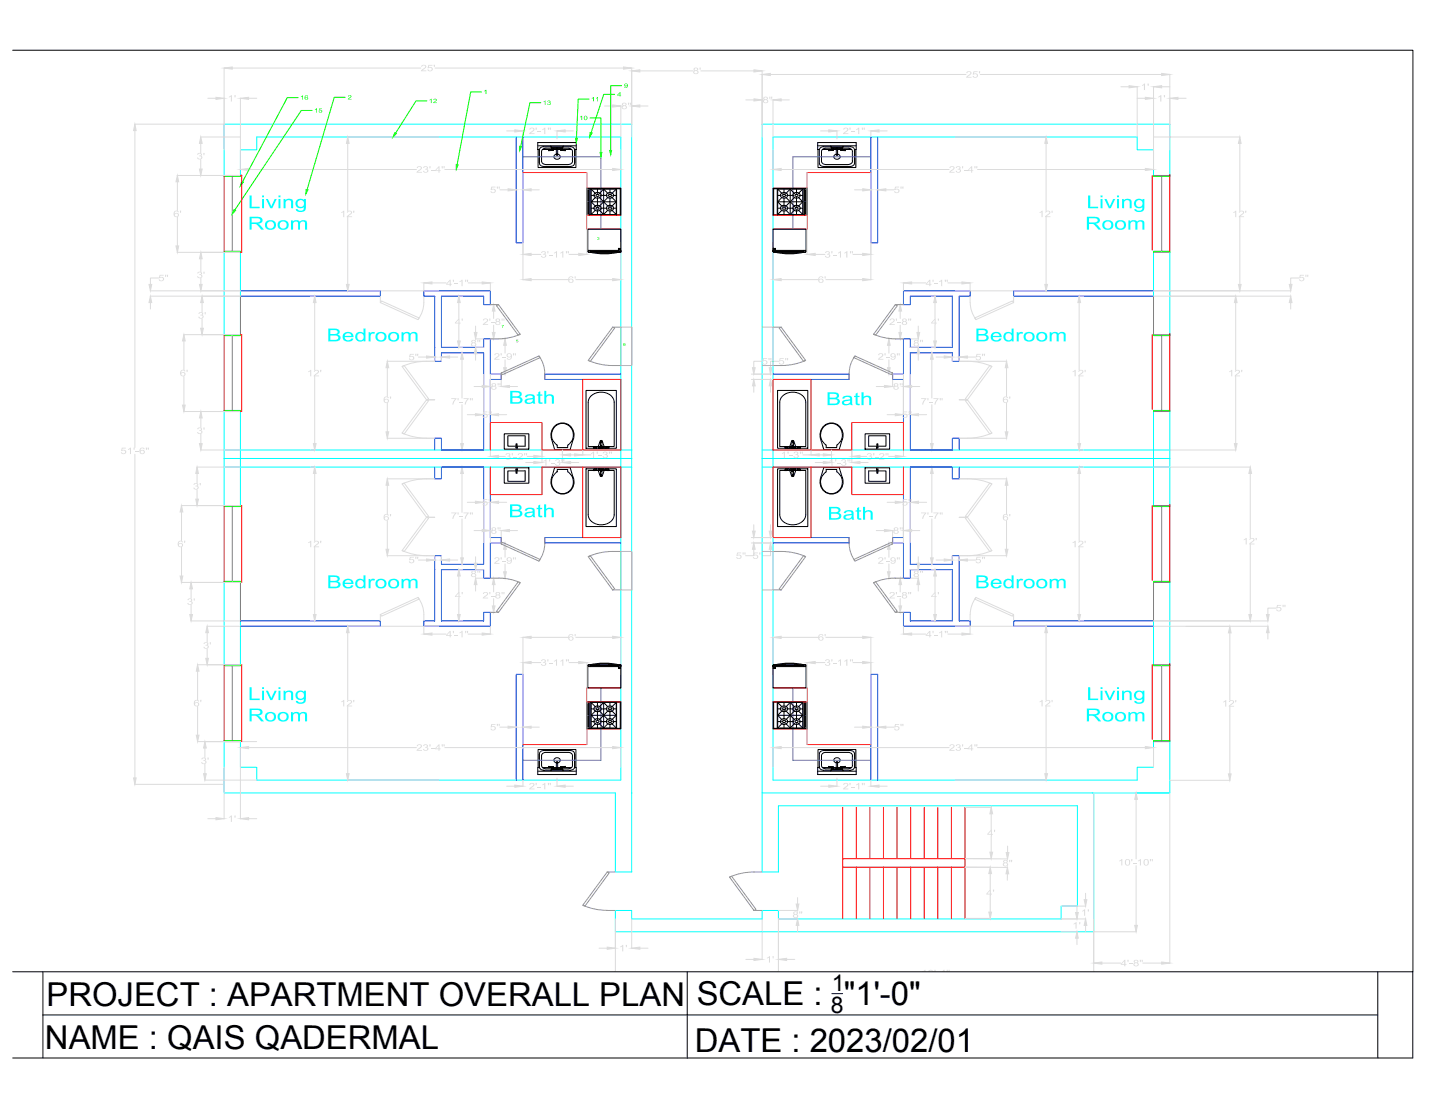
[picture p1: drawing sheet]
<svg xmlns="http://www.w3.org/2000/svg" width="559mm" height="432mm" viewBox="0 0 559 432" stroke-linecap="round" stroke-linejoin="round" font-family="sans-serif">
<defs><g id="words">
<g font-size="12.8">
<text x="18.1" y="391.9">PROJECT : APARTMENT OVERALL PLAN</text>
<text x="271.3" y="391.5">SCALE : &quot;1'-0&quot;</text>
<text x="17.5" y="408.4">NAME : QAIS QADERMAL</text>
<text x="270.5" y="409.4">DATE : 2023/02/01</text>
</g>
<g font-size="9">
<text x="323.9" y="385.8">1</text>
<text x="323.5" y="394.5">8</text>
</g>
<g font-size="7.8" fill="#0ff">
<text x="96.5" y="81.1">Living</text>
<text x="423" y="81.1">Living</text>
<text x="96.5" y="89.4">Room</text>
<text x="422.5" y="89.4">Room</text>
<text x="127.2" y="132.9">Bedroom</text>
<text x="379.5" y="132.9">Bedroom</text>
<text x="198" y="157.2">Bath</text>
<text x="321.6" y="157.7">Bath</text>
<text x="198" y="201.4">Bath</text>
<text x="322.2" y="202.4">Bath</text>
<text x="127.2" y="229">Bedroom</text>
<text x="379.5" y="229">Bedroom</text>
<text x="96.5" y="272.6">Living</text>
<text x="423" y="272.6">Living</text>
<text x="96.5" y="280.9">Room</text>
<text x="422.5" y="280.9">Room</text>
</g>
<g font-size="3.9" fill="#dcdcdc">
<text x="187.9" y="126.5">2'-8&quot;</text>
<text x="346.2" y="126.5">2'-8&quot;</text>
<text x="183.2" y="134.8">8&quot;</text>
<text x="355.6" y="134.8">8&quot;</text>
<text x="296.6" y="141.9">5&quot;</text>
<text x="303.1" y="141.9">5&quot;</text>
<text x="191.1" y="151.7">8&quot;</text>
<text x="187.6" y="162.7">5&quot;</text>
<text x="351.1" y="162.7">5&quot;</text>
<text x="196.6" y="178.9">3'-2&quot;</text>
<text x="229.7" y="178.4">1'-3&quot;</text>
<text x="304" y="178.4">1'-3&quot;</text>
<text x="337.4" y="178.9">3'-2&quot;</text>
<text x="211.1" y="181.3">1'-3&quot;</text>
<text x="322.5" y="181.3">1'-3&quot;</text>
<text x="187.6" y="196.8">5&quot;</text>
<text x="351.1" y="196.8">5&quot;</text>
<text x="191.1" y="207.8">8&quot;</text>
<text x="293" y="217.6">5&quot;</text>
<text x="183.2" y="224.7">8&quot;</text>
<text x="355.6" y="224.7">8&quot;</text>
<text x="346.2" y="233">2'-8&quot;</text>
<text x="205.9" y="307.3">2'-1&quot;</text>
<text x="328.2" y="307.3">2'-1&quot;</text>
<text x="308.6" y="357.4">8&quot;</text>
<text x="358.7" y="380.1">19'-4&quot;</text>
</g>
<g font-size="2.6" fill="#0f0">
<text x="243" y="34.2">9</text>
<text x="116.8" y="38.8">16</text>
<text x="135.4" y="38.7">2</text>
<text x="166.9" y="40.1">12</text>
<text x="188.3" y="36.6">1</text>
<text x="211.3" y="40.8">13</text>
<text x="230.2" y="39.5">11</text>
<text x="240.4" y="37.5">4</text>
<text x="122.3" y="43.8">15</text>
<text x="225.6" y="46.7">10</text>
</g>
<g font-size="1.6" fill="#0f0">
<text x="232.4" y="93.3">3</text>
<text x="195.3" y="127.6">7</text>
<text x="200.9" y="133.3">5</text>
<text x="242.6" y="134.6">6</text>
</g>
</g></defs>
<!-- layer: A PLAN WALL EXTERIOR -->
<path d="M87.3 68.7v-20.4h158.7v130.2M93.6 68.7v-10.4h6.4v-5h141.8v125.2M87.3 97.8v32.9M93.6 97.8v32.9M87.3 159.8v18.7M93.6 159.8v18.7" fill="none" stroke="#0ff" stroke-width=".39"/>
<!-- layer: A PLAN ANNO DIM -->
<path d="M52.4 48.3h34.8M52.5 50.8v123.4M52.5 176.9v126M52.4 305.4h34.8" fill="none" stroke="#dcdcdc" stroke-width=".39"/>
<g fill="#dcdcdc" stroke="#dcdcdc" stroke-width=".39">
<path d="M52.5 48.3l.5 2.5h-1z"/>
<path d="M52 302.9h1l-.5 2.5z"/>
</g>
<g fill="#dcdcdc">
<path d="M47.4 174.3h1.6v.3h-1.3l-.1 .7 .9-.2 .5 .3 .2 .7-.5 .6-.8 .1-.8-.4v-.3h.4l.3 .4 .4 .1 .6-.5-.4-.7-1.3 .2z"/>
<path d="M49.9 174.9l1.1-.6v2.5h-.4v-2l-.7 .4z"/>
<path d="M52 174.3h.4v.9h-.3z"/>
<path d="M52.8 175.7h1.2v.3h-1.2z"/>
<path d="M54.5 174.7l.7-.4 1 .2 .1 .4-1.1-.4-.5 .9 1-.2 .5 .2 .2 .7-.2 .5-1 .2-.7-.4-.2-1.1zM54.8 176a.6 .6 0 0 0 1.2 0 .6 .6 0 0 0-1.2 0z"/>
<path d="M56.8 174.3h.5l-.1 .9h-.3zM57.5 174.3h.5l-.1 .9h-.3z"/>
</g>
<path d="M87.3 26.5v21.8M90.5 26.5h73.4M169.4 26.5h73.4M246 26.5v21.8" fill="none" stroke="#dcdcdc" stroke-width=".39"/>
<g fill="#dcdcdc" stroke="#dcdcdc" stroke-width=".39">
<path d="M87.3 26.5l3.2-.4v.8z"/>
<path d="M242.8 26.1l3.2 .4-3.2 .4z"/>
</g>
<g fill="#dcdcdc">
<path d="M164.1 25.6l1.2-.4 .6 .4-.1 .8-1.3 1h1.5v.3h-2.1l1.7-1.6-.2-.5-.7-.1-.3 .5h-.4z"/>
<path d="M166.8 25.3h1.6v.3h-1.3l-.2 .6 .8-.1 .8 .4v.6l-.5 .6h-1.1l-.5-.5 .4-.1 .2 .3 .7 .1 .4-.5-.4-.6-1.2 .1z"/>
<path d="M168.9 25.2h.5l-.2 .9h-.2z"/>
</g>
<path d="M80.9 38.3h3.2M87.3 38.2v20.1M93.6 38.2v20.1M96.8 38.3h3.2" fill="none" stroke="#dcdcdc" stroke-width=".39"/>
<g fill="#dcdcdc" stroke="#dcdcdc" stroke-width=".39">
<path d="M93.6 38.3l3.2-.4v.8z"/>
<path d="M84.1 37.9l3.2 .4-3.2 .4z"/>
</g>
<g fill="#dcdcdc">
<path d="M89.2 37.6l1.1-.6v2.5h-.4v-1.9l-.8 .4z"/>
<path d="M91.3 37h.5l-.2 .9h-.2z"/>
</g>
<!-- layer: A PLAN WALL INTERIOR -->
<path d="M201 53.3v41.2h2.7v-41.2" fill="none" stroke="#00f" stroke-width=".39"/>
<!-- layer: A PLAN ANNO DIM -->
<path d="M203.7 94.5v14.5M241.8 94.5v14.5M206.8 108.9h14.4M224.2 108.9h14.4" fill="none" stroke="#dcdcdc" stroke-width=".39"/>
<g fill="#dcdcdc" stroke="#dcdcdc" stroke-width=".39">
<path d="M203.7 108.9l3.1-.4v.8z"/>
<path d="M238.6 108.5l3.2 .4-3.2 .4z"/>
</g>
<g fill="#dcdcdc">
<path d="M223.8 107.6h.4l-.1 .9h-.3z"/>
<path d="M221.5 108l.7-.4 1 .3 .1 .3-1.2-.3-.5 .6v.3l.6-.3 .9 .3 .2 .7-.2 .4-1 .3-.6-.4-.2-1.3zM221.7 109.3a.61 .61 0 0 0 1.2 0 .61 .61 0 0 0-1.2 0z"/>
</g>
<path d="M194.7 73.9h3.2M201 73.8v.1M203.7 73.8v.1M206.8 73.9h3.2" fill="none" stroke="#dcdcdc" stroke-width=".39"/>
<g fill="#dcdcdc" stroke="#dcdcdc" stroke-width=".39">
<path d="M203.7 73.9l3.1-.4v.8z"/>
<path d="M197.9 73.5l3.1 .4-3.1 .4z"/>
</g>
<g fill="#dcdcdc">
<path d="M191.3 72.7h1.6v.3h-1.2l-.2 .7 .8-.2 .6 .3 .2 .7-.5 .6-.9 .1-.6-.4-.1-.3h.4l.1 .3 .7 .1 .5-.6-.4-.5-1.3 .2z"/>
<path d="M193.4 72.6h.5l-.1 .9h-.2zM194.2 72.6h.4l-.1 .9h-.2z"/>
</g>
<!-- layer: A PLAN WALL INTERIOR -->
<path d="M93.6 113.2h54.5v2.1h-54.5M191 147.7v27.5M195.2 145.7h-4.2v-13.7h-2.7v3.3h-16.4v-20h16.4v3.3h2.7v-5.4h-26v2.1h4.3v25.4h2.6v-3.3h16.4v37.8" fill="none" stroke="#00f" stroke-width=".39"/>
<!-- layer: A PLAN WINDOW GLAZING -->
<path d="M87.3 68.3h6.3M87.3 98.3h6.3" fill="none" stroke="#808080" stroke-width=".39"/>
<!-- layer: A PLAN ANNO DIM -->
<path d="M150.7 140.7h18.5M150.8 143.2v11.1M150.8 157v11.1M150.7 170.6h19.8" fill="none" stroke="#dcdcdc" stroke-width=".39"/>
<g fill="#dcdcdc" stroke="#dcdcdc" stroke-width=".39">
<path d="M150.3 168.1h1.1l-.6 2.5z"/>
<path d="M150.8 140.7l.6 2.5h-1.1z"/>
</g>
<g fill="#dcdcdc">
<path d="M151.8 154.4h.5l-.1 .9h-.2z"/>
<path d="M149.5 154.8l.7-.4 1.1 .3 .1 .3h-.4l-.7-.4-.5 .6v.4l1-.3 .6 .4 .1 .6-.3 .4-.9 .2-.8-.4zM149.8 156.1a.6 .6 0 0 0 1.2 0 .6 .6 0 0 0-1.2 0z"/>
</g>
<path d="M179.8 137.4h.3M179.9 139.9v15.1M179.9 157.6v15.1M179.9 175.2h.1" fill="none" stroke="#dcdcdc" stroke-width=".39"/>
<g fill="#dcdcdc" stroke="#dcdcdc" stroke-width=".39">
<path d="M179.9 137.4l.6 2.5h-1.1z"/>
<path d="M179.4 172.7h1.1l-.6 2.5z"/>
</g>
<g fill="#dcdcdc">
<path d="M175.7 155.1h2.1l-.9 1.3-.3 1.1h-.4l.1-.6 1-1.5h-1.6z"/>
<path d="M178.2 155h.4l-.1 .9h-.2z"/>
<path d="M179 156.5h1.2v.3h-1.2z"/>
<path d="M180.5 155.1h2.1l-1 1.4-.3 1h-.3l.1-.7 1-1.4h-1.6z"/>
<path d="M183 155h.4l-.1 .9h-.2zM183.7 155h.4l-.1 .9h-.2z"/>
</g>
<path d="M162.9 139h3.2M169.3 138.9v1.8M171.9 138.9v1.8M175.1 139h3.2" fill="none" stroke="#dcdcdc" stroke-width=".39"/>
<g fill="#dcdcdc" stroke="#dcdcdc" stroke-width=".39">
<path d="M171.9 139l3.2-.4v.8z"/>
<path d="M166.1 138.6l3.2 .4-3.2 .4z"/>
</g>
<g fill="#dcdcdc">
<path d="M159.6 137.8h1.6v.3h-1.3l-.1 .6 .8-.1 .6 .4 .1 .6-.4 .5-.9 .2-.7-.5-.1-.2h.4l.8 .4 .5-.6-.5-.5-1.1 .2z"/>
<path d="M161.7 137.8h.5l-.1 .8h-.3zM162.4 137.8h.5l-.1 .8h-.3z"/>
</g>
<path d="M178.6 115.3h1.5M178.7 117.8v6.2M178.6 135.3h1.5M178.7 126.6v6.2M188.3 145.7v15.8M191 145.7v15.8M182 161.5h3.2M194.1 161.5h3.2" fill="none" stroke="#dcdcdc" stroke-width=".39"/>
<g fill="#dcdcdc" stroke="#dcdcdc" stroke-width=".39">
<path d="M191 161.5l3.1-.4v.8z"/>
<path d="M185.2 161.1l3.1 .4-3.1 .4z"/>
<path d="M178.7 115.3l.5 2.5h-1z"/>
<path d="M178.2 132.8h1l-.5 2.5z"/>
</g>
<!-- layer: A PLAN WALL INTERIOR -->
<path d="M195.2 145.7v2M241.8 145.7h-29.7v2h29.7" fill="none" stroke="#00f" stroke-width=".39"/>
<!-- layer: A PLAN ANNO DIM -->
<g fill="#dcdcdc">
<path d="M179.8 124h.4l-.1 .9h-.2z"/>
<path d="M178.6 124h.3v1.6h.5v.3h-.5v.6h-.4v-.6h-1.3zM178.5 124.5l-1 1.1h1z"/>
</g>
<path d="M165 110.1v3.1M168.2 110.2h5.5M182.3 110.2h5.5M191 110.1v3.1" fill="none" stroke="#dcdcdc" stroke-width=".39"/>
<g fill="#dcdcdc" stroke="#dcdcdc" stroke-width=".39">
<path d="M165 110.2l3.2-.4v.8z"/>
<path d="M187.8 109.8l3.2 .4-3.2 .4z"/>
</g>
<g fill="#dcdcdc">
<path d="M176.3 108.9h.5l-.1 .9h-.3z"/>
<path d="M177.1 110.4h1.2v.3h-1.2z"/>
<path d="M178.9 109.5l1.2-.6v2.5h-.4v-1.9l-.6 .3z"/>
<path d="M175.2 108.9h.3v1.6h.4v.3h-.4v.6h-.4v-.6h-1.4zM175.1 109.4l-1 1.1h1z"/>
<path d="M181.1 108.9h.5l-.1 .9h-.3zM181.8 108.9h.5l-.1 .9h-.3z"/>
</g>
<path d="M191 118.6h1.3M185.1 135.3h3.2M185.1 132h3.2M185.2 127v2.5M185.2 137.8v2.5M191 132h5.8M192.2 121.1v2.9M192.2 126.6v2.9M196.7 134.5v3M191 145.7h5.8M196.7 140.1v3.1" fill="none" stroke="#dcdcdc" stroke-width=".39"/>
<g fill="#dcdcdc" stroke="#dcdcdc" stroke-width=".39">
<path d="M185.2 135.3l.5 2.5h-1z"/>
<path d="M184.7 129.5h1l-.5 2.5z"/>
<path d="M191.7 129.5h1.1l-.6 2.5z"/>
<path d="M192.2 118.6l.6 2.5h-1.1z"/>
<path d="M196.7 132l.5 2.5h-1.1z"/>
<path d="M196.1 143.2h1.1l-.5 2.5z"/>
</g>
<g fill="#dcdcdc">
<path d="M192.6 137.8l1.2-.3 .6 .4v.7l-1.5 1.1h1.6v.3h-2.1l1.7-1.7-.4-.5-1.2 .5z"/>
<path d="M194.9 137.5h.5l-.1 .9h-.2z"/>
<path d="M195.7 139h1.2v.3h-1.2z"/>
<path d="M197.4 137.8l1.1-.3 .7 .4 .1 1.2-.3 .8-1 .2-.6-.3-.1-.4 1.2 .4 .5-.7v-.2l-.6 .3-.9-.2-.2-.4zM197.7 138.4a.6 .6 0 0 0 1.2 0 .6 .6 0 0 0-1.2 0z"/>
<path d="M199.8 137.5h.4l-.1 .9h-.3zM200.5 137.5h.4l-.1 .9h-.2z"/>
</g>
<path d="M197.3 51h3.2M203.7 50.9v2.4M216.9 50.9v3.2M220.1 51h3.2M184.6 150.5h3.2" fill="none" stroke="#dcdcdc" stroke-width=".39"/>
<g fill="#dcdcdc" stroke="#dcdcdc" stroke-width=".39">
<path d="M187.8 150.1l3.2 .4-3.2 .4z"/>
<path d="M195.2 150.5l3.2-.4v.8z"/>
<path d="M216.9 51l3.2-.5v.9z"/>
<path d="M200.5 50.5l3.2 .5-3.2 .4z"/>
</g>
<!-- layer: A PLAN ANNO ROOM NAME -->
<path d="M87.3 175.2h158.7M87.3 178.5h158.7" fill="none" stroke="#0ff" stroke-width=".39"/>
<!-- layer: A PLAN WALL INTERIOR -->
<path d="M171.9 171.9v3.3h16.4" fill="none" stroke="#00f" stroke-width=".39"/>
<!-- layer: A PLAN PFIX -->
<path d="M226.9 147.7h14.9v27.5h-14.9z" fill="none" stroke="#f00" stroke-width=".39"/>
<!-- layer: freecads.com -->
<g fill="none" stroke="#000" stroke-width=".39">
<path d="M209.4 56.8h15M209.5 58.2v7h14.8v-7M210.1 58.2h-.7v-2.7h15v2.7h-.7M214.5 56.8l.1 .7h4.6l.1-.7M214.7 57.8h1v.2h-1zM214.8 58h.9M214.9 57.7l-2.9 .1-1 .8-.1 4.2 .7 1 1 .3h8.7l1-.3 .7-1-.1-3.8a1.39 1.39 0 0 0-1.6-1.3h-2.4M214.9 57.5v.3M215 58.2v.1M215 58.3v.3M215.1 58.1v.1M215.4 58.1v.1"/>
<path d="M215.5 58.2v.4l-1.9 .1 .3-.4M215.6 57.5v.3M215.6 57.7h.9M216.5 57.8l.1 .5 .1-.5 .5 .1v2.3l-.3 .2-.3-.2v-1.9l-5.4-.1M216.5 57.5v.3M216.6 57.6l-.1 .2M216.7 60a.32 .32 0 0 0 .2 .5 .32 .32 0 0 0 .4-.4l-.1-.1M217.2 57.6l.1 .2M217.3 57.8l-.1 .5 5.4-.1M217.3 57.5v.3M217.3 57.7h.9M218 57.8h1v.2h-1z"/>
<path d="M218.1 58h.9M218.2 57.5v.3M218.3 58.2v.4l1.9 .1-.3-.4M218.4 58.1v.1M218.7 58.1v.1M218.8 58.2v.1M218.8 58.3v.3M218.9 57.5v.3M210 63.5l.1-5.5 .6-.6 1-.3 11.4 .3 .7 1v5.1M216.6 60.1a1.05 1.05 0 0 0-.8 1.4 1.05 1.05 0 0 0 1.6 .5l.3-.2a.93 .93 0 0 0 .4-1.1 .93 .93 0 0 0-.8-.6M223.8 63.5a1.52 1.52 0 0 1-1.7 1.3h-10.4l-1-.2-.7-1.1"/>
</g>
<!-- layer: A PLAN ANNO DIM -->
<g fill="#dcdcdc">
<path d="M206.2 50l1.2-.3 .7 .4-.1 .7-1.4 1.1h1.5v.3h-2.1l1.7-1.7-.2-.5h-.7l-.3 .5-.4-.1z"/>
<path d="M208.6 49.7h.4l-.1 .9h-.3z"/>
<path d="M209.4 51.1h1.2v.4h-1.2z"/>
<path d="M211.2 50.3l1.1-.6v2.5h-.4v-2l-.7 .4z"/>
<path d="M213.3 49.7h.5l-.1 .9h-.2zM214.1 49.7h.4l-.1 .9h-.2z"/>
</g>
<!-- layer: A PLAN GRID LINES -->
<path d="M203.7 61h30.3v28.2" fill="none" stroke="#5c73b8" stroke-width=".39"/>
<!-- layer: A PLAN PFIX -->
<path d="M203.7 67.2h24.8v6.1h13.3M241.8 83.8h-13.4v5.4h13.4M191 175.2v-10.7h20.1v10.7h15.8" fill="none" stroke="#f00" stroke-width=".39"/>
<!-- layer: freecads.com -->
<g fill="none" stroke="#000" stroke-width=".39">
<path d="M228.4 73.3h13.4v10.5h-13.4zM228.6 73.5h12.9v10.2h-12.9zM228.8 74h.5v4.3h-.5zM228.8 78.9h.5v4.2h-.5zM229.1 74v4.3M229.1 78.9v4.2M229.5 73.5v10.2M230.1 73.5v10.2M230.2 73.6l1.8 1.9M230.2 76.1h1.4M230.2 73.6h9.8M230.2 73.6v9.9"/>
<path d="M230.2 78.6l1.8 1.8M231.5 75.4a1.33 1.33 0 0 1 1.8-.4 1.33 1.33 0 0 1 .5 1.7 1.33 1.33 0 0 1-1.7 .4 1.33 1.33 0 0 1-.6-1.7zM232 76.7l-1.8 1.9h9.8M232.6 73.6v1.7M232.6 76.9v3.4M233.2 76.7l3.7 3.7M233.6 76.1h2.9M235.1 73.6l1.8 1.9M235.1 73.6v9.9M235.1 73.6l-1.9 1.9M236.4 75.4a1.33 1.33 0 0 1 1.8-.4 1.33 1.33 0 0 1 .5 1.7 1.33 1.33 0 0 1-1.8 .4 1.33 1.33 0 0 1-.5-1.7zM236.9 76.7l-3.7 3.7"/>
<path d="M237.5 73.6v1.7M237.5 76.9v3.4M238.1 76.7l1.9 1.9M238.5 76.1h1.5M240 73.6v9.9M240 73.6l-1.9 1.9M240 78.6l-1.9 1.8M240.1 73.5v10.2M228.9 97.9l12.6 .3M229.5 98.1a24.7 24.7 0 0 0 11.7 0M229.8 97.5v.2h11.1v-.2M229.9 98.2v-.3h10.9v.3"/>
<path d="M230.2 83.5h9.8M230.2 81.1h1.4M231.5 80.4a1.33 1.33 0 0 1 1.8-.4 1.33 1.33 0 0 1 .5 1.7 1.33 1.33 0 0 1-1.7 .4 1.33 1.33 0 0 1-.6-1.7zM231.7 98.1a13.4 13.4 0 0 0 7.3 0M232 81.7l-1.8 1.8M232.6 81.8v1.7M233.2 81.7l1.9 1.8M233.6 81.1h2.9M236.4 80.4a1.33 1.33 0 0 1 1.8-.4 1.33 1.33 0 0 1 .5 1.7 1.33 1.33 0 0 1-1.8 .4 1.33 1.33 0 0 1-.5-1.7zM236.9 81.7l-1.8 1.8M237.5 81.8v1.7M238.1 81.7l1.9 1.8"/>
<path d="M238.5 81.1h1.5M240.9 96.8h.3zM241 97.5h-12.1v.5v-8.8h12.9v8.8M241 96.7h.5M241 96.7l-.2 .5 .5 .8M241.2 97.2l.2 .1zM241.4 98l.1 .1M241.4 97.9h.3zM241.4 96.8h.3zM241.5 98.1h.1M241.5 96.7l.2 .1M241.7 97.9l-.2 .2"/>
<path d="M241.7 97.5l.1 .5M241.7 96.9v1.1M241.8 97.9l-.3 .2M241.8 97.5v.4M228.2 152h11.8v22.5h-11.8zM230.2 154.1a5.6 5.6 0 0 1 8.9 1.8l.1 18h-10.1v-17.2a3.5 3.5 0 0 1 1.1-2.6zM196.4 168.9h9.5v6h-9.5zM200.9 174.1h.5v.4h-.5zM200.9 173.7h-3.1v-4h6.7v4h-3.1M200.9 174.1v-1.3h.5v1.3M201.4 174.1v.4M215.1 171.2a4.4 4.4 0 0 1 3.9-6.3 4.4 4.4 0 0 1 3.9 6.3"/>
<path d="M215.1 171.2l1.8 2.1 .1 1h4.1v-1l1.8-2.1M215.7 166.2a4.6 4.6 0 0 1 6-.7 4.6 4.6 0 0 1 1.5 5.8l-1.2 3.7h-6l-1.5-5.3 .4-2.2zM230.9 173.9l.9 .1zM231.1 174h1.2v.5h-1.2zM231.1 174h1.2zM231.6 173.9v.1M232.9 174h2.4v.5h-2.4zM233.5 174h1.2v.5h-1.2zM233.5 174h1.2zM233.8 171.7l-.9 2.3h2.4l-.9-2.3M233.8 172.1h.6v1.4h-.6zM233.8 171.7l.2 .3 .4-.3"/>
<path d="M233.8 172.1h.6zM233.8 171.7l.3-.2 .3 .2M234 173.9l.9 .1zM234 173.7l.3 .1zM234 173.5l.3 .2zM234.3 173.9v.1M235.9 174h1.2v.5h-1.2zM235.9 174h1.2zM236.3 173.9l1 .1zM236.6 173.9v.1"/>
<circle cx="232.7" cy="76.1" r=".52"/>
<circle cx="237.5" cy="76.1" r=".52"/>
<circle cx="232.7" cy="81.1" r=".52"/>
<circle cx="237.5" cy="81.1" r=".52"/>
</g>
<!-- layer: A PLAN ANNO DIM -->
<path d="M120.9 115.3h1.8M122.5 117.8v26.2M122.5 146.6v26.1M120.9 175.2h1.8M191 175.2v2.6M194.1 177.7h2.7M205.3 177.7h2.6M211.1 175.2v5M219 175.2v5M204.7 180.1h3.2M222.2 180.1h3.2" fill="none" stroke="#dcdcdc" stroke-width=".39"/>
<g fill="#dcdcdc" stroke="#dcdcdc" stroke-width=".39">
<path d="M219 180.1l3.2-.4v.8z"/>
<path d="M207.9 179.7l3.2 .4-3.2 .4z"/>
<path d="M207.9 177.3l3.2 .4-3.2 .4z"/>
<path d="M191 177.7l3.1-.4v.8z"/>
<path d="M122.5 115.3l.6 2.5h-1.1z"/>
<path d="M122 172.7h1.1l-.6 2.5z"/>
</g>
<!-- layer: A PLAN WALL INTERIOR -->
<path d="M171.9 171.9v-1.3h-2.6v4.6" fill="none" stroke="#00f" stroke-width=".39"/>
<!-- layer: A PLAN ANNO DIM -->
<g fill="#dcdcdc">
<path d="M120 144.6l1.2-.6v2.5h-.4v-1.9l-.7 .3z"/>
<path d="M122.3 144.4l.6-.4 1.2 .3-.1 .9-1.3 1h1.5v.3h-2.1l1.7-1.7-.3-.5h-.7l-.2 .4h-.4z"/>
<path d="M124.7 144h.4l-.1 .9h-.3z"/>
</g>
<path d="M93.6 58.3v7.7M241.8 58.3v7.7M96.8 66h65.4M173.2 66h65.4" fill="none" stroke="#dcdcdc" stroke-width=".39"/>
<g fill="#dcdcdc" stroke="#dcdcdc" stroke-width=".39">
<path d="M93.6 66l3.2-.4v.8z"/>
<path d="M238.6 65.6l3.2 .4-3.2 .4z"/>
</g>
<g fill="#dcdcdc">
<path d="M162.5 65l1-.3 .7 .3-.1 .9-1.3 1h1.5v.3h-2.1l1.7-1.7-.5-.6-1.1 .5z"/>
<path d="M165 65l.8-.3 .8 .4v.5l-.4 .2 .6 .6-.3 .7-1.1 .1-.6-.4-.1-.3h.4l.7 .5 .6-.4-.2-.5-.7-.1 .1-.3 .6-.2v-.4l-.6-.2-.4 .5h-.5z"/>
<path d="M167.2 64.7h.5l-.2 .9h-.2z"/>
<path d="M168 66.2h1.2v.3h-1.2z"/>
<path d="M170.8 64.7h.3v1.6h.5v.3h-.5v.6h-.3v-.6h-1.4zM170.8 65.2l-1 1.1h1z"/>
<path d="M172 64.7h.5l-.1 .9h-.3zM172.7 64.7h.5l-.2 .9h-.2z"/>
</g>
<path d="M203.7 67.2v31.9M228.5 67.2v31.9M206.8 99.1h3.8M221.6 99.1h3.8" fill="none" stroke="#dcdcdc" stroke-width=".39"/>
<g fill="#dcdcdc" stroke="#dcdcdc" stroke-width=".39">
<path d="M225.4 98.6l3.1 .5-3.1 .4z"/>
<path d="M203.7 99.1l3.1-.5v.9z"/>
</g>
<g fill="#dcdcdc">
<path d="M210.8 98.1l.6-.3 1.1 .3v.5l-.4 .3 .6 .5-.2 .7-1.1 .2-.6-.3-.2-.3 .5-.1 .3 .5 .6-.1 .3-.3-.2-.5-.7-.1 .8-.5-.1-.4-.7-.1-.3 .4-.4-.1z"/>
<path d="M213.1 97.8h.5l-.1 .9h-.3z"/>
<path d="M213.9 99.2h1.2v.4h-1.2z"/>
<path d="M215.7 98.4l1.2-.6v2.5h-.4v-2l-.7 .4z"/>
<path d="M218.2 98.4l1.2-.6v2.5h-.4v-2l-.7 .4z"/>
<path d="M220.4 97.8h.4v.9h-.3zM221.1 97.8h.5l-.2 .9h-.2z"/>
</g>
<path d="M135.3 53.3h35.5M135.4 55.8v26.2M135.4 84.6v26.1M135.3 113.2h35.5" fill="none" stroke="#dcdcdc" stroke-width=".39"/>
<g fill="#dcdcdc" stroke="#dcdcdc" stroke-width=".39">
<path d="M135.4 53.3l.6 2.5h-1.1z"/>
<path d="M134.9 110.7h1.1l-.6 2.5z"/>
</g>
<g fill="#dcdcdc">
<path d="M132.9 82.6l1.2-.6v2.5h-.4v-1.9l-.7 .3z"/>
<path d="M135.2 82.3l1.3-.3 .5 .3v.8l-1.5 1.1h1.6v.3h-2.1l1.7-1.7-.4-.5-1.2 .5z"/>
<path d="M137.5 82h.5l-.1 .9h-.3z"/>
</g>
<!-- layer: A PLAN ANNO ROOM NAME -->
<g fill="#0ff">
<path d="M113.3 85.8h.7v.5l.8-.5 1.5 .1a.61 .61 0 0 0 .6 .4 .61 .61 0 0 0 .5-.4l1.1-.2 .9 .5 .2 3.2h-.8v-2.7l-.7-.5-.7 .2-.5 .5-.1 2.5h-.7l-.1-2.7-.6-.5-1.1 .5-.2 2.7h-.8z"/>
<path d="M156.4 129.3h.6v.5l1.1-.6 1.1 .2a.58 .58 0 0 0 .5 .4 .58 .58 0 0 0 .6-.4l1.2-.2 1 .7 .1 3h-.8v-2.7l-.7-.4h-.6l-.6 .6v2.5h-.8v-2.6l-.7-.5h-.6l-.5 .5-.2 2.6h-.7z"/>
<path d="M115.5 78l1.3-.6 .9 .1 .6 .4 .1-.4h.7v3.8l-.5 .8-1.9 .5-1.3-.6-.2-.6 .8 .1 .5 .5h.9l.7-.3 .2-.5v-.6l-.7 .4-1 .1-1-.5-.6-1.1zM115.9 79.2a1.31 1.31 0 0 0 2.6 0 1.31 1.31 0 0 0-2.6 0z"/>
</g>
<!-- layer: A PLAN DOOR -->
<path d="M191 118.6h3.1M193.3 119l.8-.4 8.5 11.6-.8 .3zM202.6 130.1a20.5 20.5 0 0 1-8.5 1.8l-3.1 .1M209.9 138.6a11.3 11.3 0 0 1 2.2 6.6v2.5M238.6 127.4l.8 .3-9.5 13-.8-.4zM238.6 127.4h3.2M195.2 145.2l14.7-6.6 .4 .6-14.6 6.7zM195.2 145.2v2.5M229.1 140.3a23.1 23.1 0 0 0 9.5 2h3.2" fill="none" stroke="#989898" stroke-width=".39"/>
<!-- layer: A PLAN ANNO DIM -->
<g fill="none" stroke="#dcdcdc" stroke-width=".39">
<path d="M148.1 115.3v2.5M148.6 117.2l14.6 6.6-.4 .7-14.7-6.7zM165 115.3a12.9 12.9 0 0 1-1.3 7.8l-.9 1.3M156.6 142.7l.8-.4 9.5 13-.8 .4zM166.1 155.7l.8 .3-9.5 13-.8-.4zM166.1 155.7h3.2M169.3 140.7h-3.2a23.1 23.1 0 0 0-9.5 2M292.6 147.7h7.5M292.6 145.7h7.5M300 150.2v2.5M303.2 140.7h-3.2v2.5M156.6 168.6a23.1 23.1 0 0 0 9.5 2"/>
<path d="M166.1 170.6h3.2M87.3 298.7v20.2M93.6 298.7v20.2M80.9 318.8h3.2M96.8 318.8h3.2"/>
</g>
<g fill="#dcdcdc" stroke="#dcdcdc" stroke-width=".39">
<path d="M300 147.7l.6 2.5h-1.1z"/>
<path d="M299.5 143.2h1.1l-.6 2.5z"/>
<path d="M93.6 318.8l3.2-.5v.9z"/>
<path d="M84.1 318.3l3.2 .5-3.2 .4z"/>
</g>
<!-- layer: A PLAN DOOR SADDLE -->
<path d="M241.8 127.4h4.2v14.9h-4.2z" fill="none" stroke="#bababa" stroke-width=".39"/>
<!-- layer: A PLAN WINDOW FRAME -->
<path d="M87.3 68.3v.4h6.3v-.4M87.3 98.3v-.5h6.3v.5M87.3 130.3v.4h6.3v-.4M87.3 160.2v-.4h6.3v.4" fill="none" stroke="#0f0" stroke-width=".39"/>
<!-- layer: A PLAN WINDOW GLAZING -->
<path d="M90.5 68.7v29.1M93.6 115.3v15h-6.3M90.5 130.7v29.1M87.3 160.2h6.3" fill="none" stroke="#808080" stroke-width=".39"/>
<!-- layer: A PLAN WALL EXTERIOR -->
<path d="M87.3 178.5v18.7M93.6 178.5v18.7M241.8 178.5v125.2h-141.8v-5h-6.4v-10.4M246 178.5v130.2M87.3 226.4v32.8M93.6 226.4v32.8M87.3 288.3v20.4h152.3" fill="none" stroke="#0ff" stroke-width=".39"/>
<!-- layer: A PLAN ANNO DIM -->
<g fill="#dcdcdc">
<path d="M89.1 318.1l1.2-.6v2.5h-.4v-1.9l-.7 .3z"/>
<path d="M91.3 317.5h.5l-.2 .9h-.2z"/>
</g>
<!-- layer: A PLAN WALL INTERIOR -->
<path d="M201 303.7v-41.1h2.7v41.1" fill="none" stroke="#00f" stroke-width=".39"/>
<!-- layer: A PLAN ANNO DIM -->
<path d="M203.7 248.1v14.4M206.8 248.2h14.4M224.2 248.2h14.4M241.8 248.1v14.4" fill="none" stroke="#dcdcdc" stroke-width=".39"/>
<g fill="#dcdcdc" stroke="#dcdcdc" stroke-width=".39">
<path d="M203.7 248.2l3.1-.5v.9z"/>
<path d="M238.6 247.7l3.2 .5-3.2 .4z"/>
</g>
<g fill="#dcdcdc">
<path d="M223.8 246.9h.4l-.1 .9h-.3z"/>
<path d="M221.6 247.2l1-.3 .7 .4v.2h-.4l-.7-.4-.6 .7v.3l.6-.3 .9 .2 .2 .4-.2 .8-1.1 .2-.5-.3-.2-1.3zM221.7 248.6a.6 .6 0 0 0 1.2 0 .6 .6 0 0 0-1.2 0z"/>
</g>
<path d="M194.7 283.1h3.2M201 283.1h.1M203.7 283.1h.1M206.8 283.1h3.2" fill="none" stroke="#dcdcdc" stroke-width=".39"/>
<g fill="#dcdcdc" stroke="#dcdcdc" stroke-width=".39">
<path d="M203.7 283.1l3.1-.4v.8z"/>
<path d="M197.9 282.7l3.1 .4-3.1 .4z"/>
</g>
<g fill="#dcdcdc">
<path d="M191.3 281.9h1.6v.3h-1.2l-.2 .7 .7-.2 .7 .3 .2 .7-.4 .5-1 .2-.7-.4v-.3h.4l.2 .4h.7l.4-.6-.5-.5-1.2 .2z"/>
<path d="M193.4 281.9h.5l-.1 .8h-.2zM194.2 281.9h.4l-.1 .8h-.2z"/>
</g>
<!-- layer: A PLAN WALL INTERIOR -->
<path d="M188.3 181.9v37.8h-16.4v-3.3h-2.6v25.4h-4.3v2h26v-5.4h-2.7v3.4h-16.4v-20h16.4v3.3h2.7v-13.7h4.2M191 181.9v27.4h4.2M93.6 241.8h54.5v2h-54.5" fill="none" stroke="#00f" stroke-width=".39"/>
<!-- layer: A PLAN WINDOW GLAZING -->
<path d="M87.3 258.8h6.3M87.3 288.8h6.3" fill="none" stroke="#808080" stroke-width=".39"/>
<!-- layer: A PLAN ANNO DIM -->
<path d="M150.7 186.4h19.8M150.8 188.9v11.2M150.7 216.4h18.5M150.8 202.7v11.2" fill="none" stroke="#dcdcdc" stroke-width=".39"/>
<g fill="#dcdcdc" stroke="#dcdcdc" stroke-width=".39">
<path d="M150.8 186.4l.6 2.5h-1.1z"/>
<path d="M150.3 213.9h1.1l-.6 2.5z"/>
</g>
<g fill="#dcdcdc">
<path d="M151.8 200.2h.5l-.1 .8h-.2z"/>
<path d="M149.6 200.4l1-.3 .7 .4 .1 .2-.4 .1-.2-.4h-.5l-.5 .6v.3l.8-.3 .8 .4 .1 .6-.3 .5-.9 .2-.7-.3-.2-1.4zM149.8 201.9a.61 .61 0 0 0 1.2 0 .61 .61 0 0 0-1.2 0z"/>
</g>
<path d="M179.9 184.4v15.1M179.9 181.9h.1M179.8 219.7h.3M179.9 202.1v15.1" fill="none" stroke="#dcdcdc" stroke-width=".39"/>
<g fill="#dcdcdc" stroke="#dcdcdc" stroke-width=".39">
<path d="M179.4 217.2h1.1l-.6 2.5z"/>
<path d="M179.9 181.9l.6 2.5h-1.1z"/>
</g>
<g fill="#dcdcdc">
<path d="M175.7 199.6h2.1l-.9 1.3-.3 1.1h-.4l.1-.6 1-1.5h-1.6z"/>
<path d="M178.2 199.5h.4l-.1 .9h-.2z"/>
<path d="M179 201h1.2v.3h-1.2z"/>
<path d="M180.5 199.6h2.1l-1.3 2.4h-.3v-.6l1.1-1.5h-1.6z"/>
<path d="M183 199.5h.4l-.1 .9h-.2zM183.7 199.5h.4l-.1 .9h-.2z"/>
</g>
<path d="M162.9 218.1h3.2M169.3 216.4v1.7M171.9 216.4v1.7M175.1 218.1h3.2" fill="none" stroke="#dcdcdc" stroke-width=".39"/>
<g fill="#dcdcdc" stroke="#dcdcdc" stroke-width=".39">
<path d="M171.9 218.1l3.2-.5v.9z"/>
<path d="M166.1 217.6l3.2 .5-3.2 .4z"/>
</g>
<g fill="#dcdcdc">
<path d="M159.6 216.8h1.6v.3h-1.3l-.1 .7 .8-.2 .6 .4 .1 .8-.5 .4-1 .1-.6-.5 .4-.2 .8 .5 .5-.6-.5-.6-1.1 .2z"/>
<path d="M161.7 216.8h.5l-.1 .9h-.3zM162.4 216.8h.5l-.1 .9h-.3z"/>
</g>
<path d="M182 195.6h3.2M188.3 195.5v15.9M191 195.5v15.9M194.1 195.6h3.2M178.6 221.8h1.5M178.7 224.3v6.2M178.7 233v6.3M178.6 241.8h1.5" fill="none" stroke="#dcdcdc" stroke-width=".39"/>
<g fill="#dcdcdc" stroke="#dcdcdc" stroke-width=".39">
<path d="M191 195.6l3.1-.4v.8z"/>
<path d="M185.2 195.2l3.1 .4-3.1 .4z"/>
<path d="M178.2 239.3h1l-.5 2.5z"/>
<path d="M178.7 221.8l.5 2.5h-1z"/>
</g>
<!-- layer: A PLAN WALL INTERIOR -->
<path d="M195.2 209.3v2.1M241.8 209.3h-29.7v2.1h29.7" fill="none" stroke="#00f" stroke-width=".39"/>
<!-- layer: A PLAN ANNO DIM -->
<g fill="#dcdcdc">
<path d="M179.8 230.5h.4l-.1 .9h-.2z"/>
<path d="M178.6 230.5h.3v1.7h.5v.2h-.5v.6h-.4v-.6h-1.3zM178.5 231l-1 1.2h1z"/>
</g>
<path d="M165 243.9v3.1M168.2 246.9h5.5M182.3 246.9h5.5M191 243.9v3.1" fill="none" stroke="#dcdcdc" stroke-width=".39"/>
<g fill="#dcdcdc" stroke="#dcdcdc" stroke-width=".39">
<path d="M165 246.9l3.2-.4v.8z"/>
<path d="M187.8 246.5l3.2 .4-3.2 .4z"/>
</g>
<g fill="#dcdcdc">
<path d="M176.3 245.7h.5l-.1 .8h-.3z"/>
<path d="M177.1 247.1h1.2v.3h-1.2z"/>
<path d="M178.9 246.3l1.2-.7v2.6h-.4v-2l-.7 .3z"/>
<path d="M175.2 245.7h.3v1.6h.4v.3h-.4v.6h-.4v-.6h-1.4zM175.1 246.1l-1 1.2h1z"/>
<path d="M181.1 245.7h.5l-.1 .8h-.3zM181.8 245.7h.5l-.1 .8h-.3z"/>
</g>
<path d="M185.2 216.8v2.5M185.1 221.8h3.2M185.1 225.1h3.2M185.2 227.6v2.5M191 225.1h1.3M191 238.4h1.3M192.2 227.6v2.9M192.2 233.1v2.8" fill="none" stroke="#dcdcdc" stroke-width=".39"/>
<g fill="#dcdcdc" stroke="#dcdcdc" stroke-width=".39">
<path d="M184.7 219.3h1l-.5 2.5z"/>
<path d="M185.2 225.1l.5 2.5h-1z"/>
<path d="M192.2 225.1l.6 2.5h-1.1z"/>
<path d="M191.7 235.9h1.1l-.6 2.5z"/>
</g>
<g fill="#dcdcdc">
<path d="M188.2 230.8l1.2-.3 .6 .3-.1 .8-1.4 1.1h1.6v.3h-2.1l1.7-1.7-.4-.5-1.2 .4z"/>
<path d="M190.5 230.5h.5l-.1 .9h-.3z"/>
<path d="M191.3 231.9h1.2v.3h-1.2z"/>
<path d="M193.1 230.7l1-.2 .6 .3 .1 .5-.5 .3 .6 .5-.3 .7-1 .2-.7-.4v-.7l.5-.3-.5-.3zM193.4 231.1a.45 .45 0 0 0 .9 0 .45 .45 0 0 0-.9 0zM193.2 232.3a.6 .6 0 0 0 1.2 0 .6 .6 0 0 0-1.2 0z"/>
<path d="M195.3 230.5h.4v.9h-.3zM196 230.5h.5l-.1 .9h-.3z"/>
</g>
<path d="M191 211.4h5.8M196.7 213.9v3.1M196.7 219.6v3M191 225.1h5.8" fill="none" stroke="#dcdcdc" stroke-width=".39"/>
<g fill="#dcdcdc" stroke="#dcdcdc" stroke-width=".39">
<path d="M196.1 222.6h1.1l-.5 2.5z"/>
<path d="M196.7 211.4l.5 2.5h-1.1z"/>
</g>
<g fill="#dcdcdc">
<path d="M192.6 217.3l.8-.3 1 .3v.8l-1.5 1.1h1.6v.3h-2.1l.2-.4 1.5-1.4-.5-.5-.5 .1-.2 .4h-.4z"/>
<path d="M194.9 217h.5l-.1 .9h-.2z"/>
<path d="M195.7 218.4h1.2v.3h-1.2z"/>
<path d="M197.4 217.3l1-.3 .8 .4 .1 1.2-.3 .6-.7 .3-.8-.2-.2-.4h.4l.4 .4 .6-.1 .3-.9-.7 .4-.7-.2-.3-.5zM197.7 217.8a.6 .6 0 0 0 1.2 0 .6 .6 0 0 0-1.2 0z"/>
<path d="M199.8 217h.4l-.1 .9h-.3zM200.5 217h.4l-.1 .9h-.2z"/>
</g>
<path d="M120.9 181.9h1.8M122.5 184.4v26.1M122.5 213.1v26.2M184.6 206.6h3.2M191 206.5v2.8M195.2 206.5v2.8M198.4 206.6h3.1M120.9 241.8h1.8M197.3 306.1h3.2M203.7 303.7v2.5M216.9 302.9v3.3M220.1 306.1h3.2" fill="none" stroke="#dcdcdc" stroke-width=".39"/>
<g fill="#dcdcdc" stroke="#dcdcdc" stroke-width=".39">
<path d="M187.8 206.2l3.2 .4-3.2 .4z"/>
<path d="M195.2 206.6l3.2-.4v.8z"/>
<path d="M216.9 306.1l3.2-.4v.8z"/>
<path d="M200.5 305.7l3.2 .4-3.2 .4z"/>
<path d="M122 239.3h1.1l-.6 2.5z"/>
<path d="M122.5 181.9l.6 2.5h-1.1z"/>
</g>
<!-- layer: A PLAN ANNO ROOM NAME -->
<path d="M87.3 178.5h158.7M87.3 181.9h158.7" fill="none" stroke="#0ff" stroke-width=".39"/>
<!-- layer: A PLAN WALL INTERIOR -->
<path d="M169.3 181.9v4.5h2.6v-4.5h16.4" fill="none" stroke="#00f" stroke-width=".39"/>
<!-- layer: A PLAN PFIX -->
<path d="M191 181.9v10.7h20.1v-10.7h15.8M226.9 181.9h14.9v27.4h-14.9zM241.8 267.8h-13.4v5.5h13.4M241.8 283.8h-13.3v6.1h-24.8" fill="none" stroke="#f00" stroke-width=".39"/>
<!-- layer: freecads.com -->
<g fill="none" stroke="#000" stroke-width=".39">
<path d="M196.4 182.2h9.5v5.9h-9.5zM200.9 182.6h.5v.4h-.5zM200.9 183.3h-3.1v4.1h6.7v-4.1h-3.1M200.9 183v1.3h.5v-1.3M201.4 182.6v.4M216 182.1h6l1.2 3.7a4.6 4.6 0 0 1-4.1 6.6 4.6 4.6 0 0 1-4.2-6.6zM217 182.8h4.1v.8a4.6 4.6 0 0 1 1.9 5.7 4.6 4.6 0 0 1-5.5 2.6 4.7 4.7 0 0 1-.6-8.2zM228.2 182.5h11.8v22.5h-11.8zM230.9 183.1l.9 .1zM231.1 182.5h1.2v.5h-1.2zM231.1 183l1.2 .1zM231.6 183.1v.1"/>
<path d="M232.9 182.5h2.4v.5h-2.4zM233.5 182.5h1.2v.5h-1.2zM233.5 183l1.2 .1zM233.8 185.4l-.9-2.4h2.4l-.9 2.4M233.8 183.6h.6v1.4h-.6zM233.8 185.3l.2-.2 .4 .2M233.8 185h.6zM233.8 185.3l.3 .2 .3-.2M234 183.1l.9 .1zM234 183.3l.3 .1zM234 183.4l.3 .2zM234.3 183.1v.1"/>
<path d="M235.9 182.5h1.2v.5h-1.2zM235.9 183l1.2 .1zM236.3 183.1l1 .1zM236.6 183.1v.1M229.1 200.4v-17.2h10.1v17.2M229.1 200.4a5.2 5.2 0 0 0 8.3 3l.6-.5a3.5 3.5 0 0 0 1.2-2.5M229.1 258.9h12.4M229.2 258.9l-.3 .2M229.5 258.9a24.7 24.7 0 0 1 11.7 0M229.8 259.5v-.2h11.1v.2M229.9 258.9v.2h10.9v-.2M231.7 258.9a13.4 13.4 0 0 1 7.3 0"/>
<path d="M240.8 259.8v.4M240.9 259.7v.1M241.2 259.7l.2 .1zM241.3 259l-.5 .8M241.4 259l.3 .1zM241.5 259h.1M241.5 259l.2 .1M241.5 259h-.1M241.5 258.9l.3 .2M241.7 259.1v1.1M241.8 259.1v8.7h-12.9v-8.7v.4h12.1M241.8 259.1l-.1 .4"/>
<path d="M241.8 259.1v.5M228.4 273.3h13.4v10.5h-13.4zM228.6 273.4h12.9v10.2h-12.9zM228.8 274h.5v4.2h-.5zM228.8 278.8h.5v4.2h-.5zM229.1 274v4.2M229.1 278.8v4.2M229.5 273.4v10.2M230.1 273.4v10.2M230.2 273.5h9.8M230.2 276h1.4M230.2 273.5l1.8 1.9"/>
<path d="M230.2 273.5v10M231.5 275.3a1.33 1.33 0 0 1 1.8-.4 1.33 1.33 0 0 1 .5 1.8 1.33 1.33 0 0 1-1.7 .4 1.33 1.33 0 0 1-.6-1.8zM232 276.6l-1.8 1.9M232.6 273.5v1.7M232.6 276.8v3.4M233.2 276.6l3.7 3.8M233.6 276h2.9M235.1 273.5l1.8 1.9M235.1 273.5v10M235.1 273.5l-1.9 1.9M236.4 275.3a1.33 1.33 0 0 1 1.8-.4 1.33 1.33 0 0 1 .5 1.8 1.33 1.33 0 0 1-1.8 .4 1.33 1.33 0 0 1-.5-1.8zM236.9 276.6l-3.7 3.8"/>
<path d="M237.5 273.5v1.7M237.5 276.8v3.4M238.1 276.6l1.9 1.9M238.5 276h1.5M240 278.5h-9.8l1.8 1.9M240 273.5v10M240 273.5l-1.9 1.9M240 278.5l-1.9 1.9M240.1 273.4v10.2M240.9 260.2l.1 .1M240.9 260.1l.3 .1zM241.4 260.1l.3 .1z"/>
<path d="M241.7 260.2l-.7 .1M209.5 298.9v-7.1h14.8v7.1M210.1 298.9h-.7v2.7h15v-2.7h-.7M210.9 294.2l.3-.7 1.4-.6 9.2 .1 .8 .5 .4 .7M210.9 294.3v3.7l.3 .8a4 4 0 0 0 3.7 .6M211.7 299.9h10.4M211.7 299.9l-1-.3-.6-.6-.1-5.5a1.47 1.47 0 0 1 1.7-1.3h10.4a1.52 1.52 0 0 1 1.7 1.3l-.1 5.5-.6 .6-1 .3M214.7 299h1v.3h-1zM214.8 299h.9M214.9 299.3v.3M215 298.5v.3M215 298.8h.1"/>
<path d="M215 298.8h-1.1l-.3-.4 1.9 .1v.3M215.1 298.8v.2M215.4 298.8v.2M215.6 299.3v.3M215.6 299.4h.9M216.5 299.3h.8M216.5 299.3v.3M216.6 297a1.05 1.05 0 0 1-.8-1.5 1.05 1.05 0 0 1 1.6-.4l.3 .2a.93 .93 0 0 1 .4 1 .93 .93 0 0 1-.8 .7M216.6 299.1h.6M216.6 296.9h.6M216.6 299.1v-.3l-.1 .5M216.6 296.9v2h-5.4"/>
<path d="M216.7 297.1a.32 .32 0 0 1 .2-.5 .32 .32 0 0 1 .4 .3l-.1 .2M217.2 296.9v2.2M217.3 299.3v.3M217.3 299.4h.9M218 299h1v.3h-1zM218.1 299h.9M218.2 299.3v.3M218.4 298.8v.2M218.7 298.8v.2M218.8 298.8h.1M218.8 298.8h1.1l.3-.4-1.9 .1v.3M218.8 298.5v.3"/>
<path d="M218.9 299.3v.3M222.6 298.9l-5.4-.1 .1 .5M222.9 294.3l.1 3.7-.4 .8a4.1 4.1 0 0 1-3.7 .6M230.2 281h1.4M230.2 283.5h9.8M231.5 280.3a1.33 1.33 0 0 1 1.8-.4 1.33 1.33 0 0 1 .5 1.7 1.33 1.33 0 0 1-1.7 .4 1.33 1.33 0 0 1-.6-1.7zM232 281.6l-1.8 1.9M232.6 281.8v1.7M233.2 281.6l1.9 1.9M233.6 281h2.9M236.4 280.3a1.33 1.33 0 0 1 1.8-.4 1.33 1.33 0 0 1 .5 1.7 1.33 1.33 0 0 1-1.8 .4 1.33 1.33 0 0 1-.5-1.7zM236.9 281.6l-1.8 1.9"/>
<path d="M237.5 281.8v1.7M238.1 281.6l1.9 1.9M238.5 281h1.5M209.4 300.3h15M214.5 300.3l.1-.7h4.6l.1 .7"/>
<circle cx="232.7" cy="275.9" r=".52"/>
<circle cx="237.5" cy="275.9" r=".52"/>
<circle cx="232.7" cy="280.9" r=".52"/>
<circle cx="237.5" cy="280.9" r=".52"/>
</g>
<!-- layer: A PLAN GRID LINES -->
<path d="M234 267.8v28.2h-30.3" fill="none" stroke="#5c73b8" stroke-width=".39"/>
<!-- layer: A PLAN ANNO DIM -->
<g fill="#dcdcdc">
<path d="M120 211.2l1.2-.6v2.5h-.4v-2l-.7 .4z"/>
<path d="M122.3 210.9l.6-.3 1.2 .3-.1 .9-1.3 1h1.5v.3h-2.1l1.7-1.7-.3-.6-.6 .1-.3 .4h-.4z"/>
<path d="M124.7 210.6h.4l-.1 .9h-.3z"/>
</g>
<path d="M93.6 291v7.7M96.8 291.1h65.4M173.2 291.1h65.4M241.8 291v7.7" fill="none" stroke="#dcdcdc" stroke-width=".39"/>
<g fill="#dcdcdc" stroke="#dcdcdc" stroke-width=".39">
<path d="M93.6 291.1l3.2-.4v.8z"/>
<path d="M238.6 290.7l3.2 .4-3.2 .4z"/>
</g>
<g fill="#dcdcdc">
<path d="M162.4 290.2l.6-.4 1.2 .4v.7l-1.4 1.1h1.5v.3h-2.1l1.7-1.7-.4-.5-.6 .1-.2 .4-.4-.1z"/>
<path d="M164.9 290.1l1.1-.3 .6 .4 .1 .4-.5 .4 .6 .5-.3 .6-1 .3-.6-.4-.2-.4h.4l.5 .5 .8-.4-.2-.5-.7-.1 .7-.5v-.3l-.7-.2-.3 .4-.5-.1z"/>
<path d="M167.2 289.8h.5l-.2 .9h-.2z"/>
<path d="M168 291.3h1.2v.2h-1.2z"/>
<path d="M170.8 289.8h.3v1.6h.5v.3h-.5v.6h-.3v-.6h-1.4zM170.8 290.3l-1 1.1h1z"/>
<path d="M172 289.8h.5l-.1 .9h-.3zM172.7 289.8h.5l-.2 .9h-.2z"/>
</g>
<path d="M203.7 257.9v32M206.8 258h3.8M221.6 258h3.8M228.5 257.9v32" fill="none" stroke="#dcdcdc" stroke-width=".39"/>
<g fill="#dcdcdc" stroke="#dcdcdc" stroke-width=".39">
<path d="M225.4 257.6l3.1 .4-3.1 .4z"/>
<path d="M203.7 258l3.1-.4v.8z"/>
</g>
<g fill="#dcdcdc">
<path d="M210.8 257l.6-.3 1.1 .3v.6l-.4 .3 .6 .4-.2 .7-1.1 .2-.6-.2-.2-.4 .5-.1 .3 .5h.6l.3-.4-.2-.5-.7-.1 .8-.5-.1-.4-.6-.1-.4 .4-.4-.1z"/>
<path d="M213.1 256.7h.5l-.1 .9h-.3z"/>
<path d="M213.9 258.1h1.2v.4h-1.2z"/>
<path d="M215.7 257.3l1.2-.6v2.5h-.4v-1.9l-.7 .3z"/>
<path d="M218.2 257.3l1.2-.6v2.5h-.4v-1.9l-.8 .3z"/>
<path d="M220.4 256.7h.4v.9h-.3zM221.1 256.7h.5l-.2 .9h-.2z"/>
</g>
<path d="M135.3 243.8h35.5M135.4 246.3v26.2M135.4 275.1v26.1M135.3 303.7h35.5" fill="none" stroke="#dcdcdc" stroke-width=".39"/>
<g fill="#dcdcdc" stroke="#dcdcdc" stroke-width=".39">
<path d="M134.9 301.2h1.1l-.6 2.5z"/>
<path d="M135.4 243.8l.6 2.5h-1.1z"/>
</g>
<g fill="#dcdcdc">
<path d="M132.9 273.1l1.2-.6v2.5h-.4v-1.9l-.7 .3z"/>
<path d="M135.2 272.9l.5-.4 1.3 .3v.8l-1.5 1.1h1.6v.3h-2.1l1.7-1.7-.4-.5h-.6l-.2 .5h-.4z"/>
<path d="M137.5 272.5h.5l-.1 .9h-.3z"/>
</g>
<!-- layer: A PLAN ANNO ROOM NAME -->
<g fill="#0ff">
<path d="M113.3 277.3h.7v.5l1.1-.6 1.2 .2a.61 .61 0 0 0 .6 .4 .61 .61 0 0 0 .5-.5l1.1-.1 .9 .5 .2 3.2h-.8v-2.7l-.7-.5-.7 .1-.5 .6-.1 2.5h-.7l-.1-2.7-.6-.5-1.1 .4-.2 2.8h-.8z"/>
<path d="M156.4 225.4h.6v.5l.9-.5 1.3 .1a.82 .82 0 0 0 1.4-.1h1.1l.8 .5 .1 3.1h-.8v-2.7l-.6-.4-.8 .1-.5 .5v2.5h-.8v-2.6l-.5-.5h-.8l-.5 .5-.2 2.6h-.7z"/>
<path d="M115.6 269.4l.9-.5h1.1l.7 .5 .1-.5h.7v3.9l-.5 .8-.8 .4h-1.3l-1.2-.7-.1-.4 .8 .1 .5 .5h.9l.7-.3 .2-.5v-.6l-1.3 .5-1.5-.6-.5-1.5zM115.9 270.7a1.31 1.31 0 0 0 2.6 0 1.31 1.31 0 0 0-2.6 0z"/>
</g>
<!-- layer: A PLAN DOOR -->
<path d="M195.2 209.3v2.5M195.7 211.2l14.6 6.6-.4 .7-14.7-6.7zM212.1 211.8a11.2 11.2 0 0 1-2.2 6.6M212.1 209.3v2.5M229.1 216.7l.8-.3 9.5 12.9-.8 .4zM241.8 214.7h-3.2a23.1 23.1 0 0 0-9.5 2M191 238.4h3.1M191 225.1h3.1M194.1 225.1a20.6 20.6 0 0 1 8.5 1.8M201.8 226.5l.8 .4-8.5 11.5-.8-.3zM238.6 229.7h3.2" fill="none" stroke="#989898" stroke-width=".39"/>
<!-- layer: A PLAN ANNO DIM -->
<g fill="none" stroke="#dcdcdc" stroke-width=".39">
<path d="M78.6 115.3h15M78.7 117.8v3.7M78.6 130.3h15M78.7 124.1v3.7M219 175.2v2M222.2 177.1h1.6M226.9 175.2v2M226.9 177.1h3.2M156.6 188.4l.8-.3 9.5 12.9-.8 .4zM169.3 186.4h-3.2a23.1 23.1 0 0 0-9.5 2M156.6 214.4a23.1 23.1 0 0 0 9.5 2h3.2M166.1 201.4l.8 .4-9.5 13-.8-.4z"/>
<path d="M166.1 201.4h3.2M292.6 209.3h7.5M292.6 211.4h7.5M300 213.9v2.5h-3.1M300 204.3v2.5M148.1 239.3l14.7-6.7 .4 .7-14.6 6.6zM148.1 239.3v2.5M162.8 232.6a11.3 11.3 0 0 1 2.2 6.6v2.6"/>
</g>
<g fill="#dcdcdc" stroke="#dcdcdc" stroke-width=".39">
<path d="M299.5 206.8h1.1l-.6 2.5z"/>
<path d="M300 211.4l.6 2.5h-1.1z"/>
<path d="M219 177.1l3.2-.4v.8z"/>
<path d="M223.8 176.7l3.1 .4-3.1 .4z"/>
<path d="M78.7 115.3l.5 2.5h-1.1z"/>
<path d="M78.1 127.8h1.1l-.5 2.5z"/>
</g>
<!-- layer: A PLAN DOOR SADDLE -->
<path d="M241.8 214.7h4.2v15h-4.2z" fill="none" stroke="#bababa" stroke-width=".39"/>
<!-- layer: A PLAN WINDOW FRAME -->
<path d="M93.6 196.9v.3h-6.3M87.3 226.8v-.4h6.3v.4M87.3 258.8v.4h6.3v-.4M87.3 288.8v-.5h6.3v.5" fill="none" stroke="#0f0" stroke-width=".39"/>
<!-- layer: A PLAN WINDOW GLAZING -->
<path d="M87.3 196.9h6.3M90.5 197.2v29.2M87.3 226.8h6.3v15M90.5 259.2v29.1" fill="none" stroke="#808080" stroke-width=".39"/>
<!-- layer: A PLAN ANNO DIM -->
<g fill="#dcdcdc">
<path d="M77.4 121.9l.9-.4 .8 .4v.5l-.4 .2 .6 .5-.3 .8-.9 .2-.8-.4-.1-.3 .4-.1 .5 .5 .8-.4-.2-.5h-.7v-.3l.7-.3-.1-.5h-.6l-.3 .4h-.5z"/>
<path d="M79.7 121.5h.4l-.1 .9h-.2z"/>
</g>
<path d="M78.1 53.3h15.5M78.2 55.8v3.7M78.1 68.3h15.5M78.2 62.1v3.7" fill="none" stroke="#dcdcdc" stroke-width=".39"/>
<g fill="#dcdcdc" stroke="#dcdcdc" stroke-width=".39">
<path d="M78.2 53.3l.5 2.5h-1z"/>
<path d="M77.7 65.8h1l-.5 2.5z"/>
</g>
<g fill="#dcdcdc">
<path d="M76.9 59.9l.7-.4 .9 .3 .1 .5-.4 .4 .6 .3-.2 .8-.8 .3-.9-.3-.2-.4 1.1 .4 .5-.2 .1-.4-.9-.3v-.3l.7-.2-.1-.5-.6-.1-.3 .4h-.4z"/>
<path d="M79.2 59.6h.5l-.2 .9h-.2z"/>
</g>
<path d="M68.9 68.3h18.3M69.1 70.8v11.2M68.9 98.3h18.3M69.1 84.6v11.2" fill="none" stroke="#dcdcdc" stroke-width=".39"/>
<g fill="#dcdcdc" stroke="#dcdcdc" stroke-width=".39">
<path d="M69.1 68.3l.5 2.5h-1.1z"/>
<path d="M68.5 95.8h1.1l-.5 2.5z"/>
</g>
<g fill="#dcdcdc">
<path d="M70.1 82h.4l-.1 .9h-.2z"/>
<path d="M67.8 82.3l.7-.3 1 .3 .1 .3-1.2-.3-.4 .7v.2l.5-.3 .8 .1 .4 .4-.3 1-1 .1-.6-.3-.2-1.2zM68.1 83.7a.6 .6 0 0 0 1.2 0 .6 .6 0 0 0-1.2 0z"/>
</g>
<path d="M71.5 130.3h15.7M71.6 132.8v11.1M71.6 146.6v11.1M71.5 160.2h15.7" fill="none" stroke="#dcdcdc" stroke-width=".39"/>
<g fill="#dcdcdc" stroke="#dcdcdc" stroke-width=".39">
<path d="M71.6 130.3l.5 2.5h-1z"/>
<path d="M71.1 157.7h1l-.5 2.5z"/>
</g>
<g fill="#dcdcdc">
<path d="M72.6 144h.5l-.1 .9h-.3z"/>
<path d="M70.3 144.4l.8-.4 1 .3 .1 .3h-.4l-.7-.4-.6 .9 1-.2 .5 .2 .2 .7-.3 .5-.9 .2-.6-.3-.3-.7zM70.6 145.7a.6 .6 0 0 0 1.2 0 .6 .6 0 0 0-1.2 0z"/>
</g>
<path d="M78.1 98.3h15.5M78.1 113.2h15.5M78.2 100.8v4.9M78.2 108.4v2.3" fill="none" stroke="#dcdcdc" stroke-width=".39"/>
<g fill="#dcdcdc" stroke="#dcdcdc" stroke-width=".39">
<path d="M78.2 98.3l.5 2.5h-1z"/>
<path d="M77.7 110.7h1l-.5 2.5z"/>
</g>
<g fill="#dcdcdc">
<path d="M76.9 106.1l.6-.3 1.1 .3v.5l-.4 .3 .6 .5-.3 .7-.9 .2-.8-.4-.1-.3h.5l.2 .4 .5 .1 .5-.5-.1-.4-.8-.1 .8-.5-.2-.5h-.7l-.2 .4-.4-.1z"/>
<path d="M79.2 105.8h.5l-.1 .9h-.3z"/>
</g>
<path d="M78.1 160.2h15.5M78.1 175.2h15.5M78.2 162.7v3.7M78.2 169v3.7" fill="none" stroke="#dcdcdc" stroke-width=".39"/>
<g fill="#dcdcdc" stroke="#dcdcdc" stroke-width=".39">
<path d="M78.2 160.2l.5 2.5h-1z"/>
<path d="M77.7 172.7h1l-.5 2.5z"/>
</g>
<g fill="#dcdcdc">
<path d="M76.9 166.8l1.1-.3 .6 .3v.5l-.3 .3 .6 .6-.4 .6-.9 .2-.7-.4-.2-.3 .5-.1 .4 .5 .8-.4-.1-.4-.8-.1 .7-.5v-.4l-.7-.2-.3 .4h-.4z"/>
<path d="M79.2 166.5h.5l-.1 .8h-.3z"/>
</g>
<path d="M76.7 181.9h16.9M76.7 196.9h16.9M76.7 184.4v3.6M76.7 190.7v3.7" fill="none" stroke="#dcdcdc" stroke-width=".39"/>
<g fill="#dcdcdc" stroke="#dcdcdc" stroke-width=".39">
<path d="M76.7 181.9l.6 2.5h-1.1z"/>
<path d="M76.2 194.4h1.1l-.6 2.5z"/>
</g>
<g fill="#dcdcdc">
<path d="M75.5 188.3l1.1-.2 .5 .3 .1 .5-.4 .3 .6 .5-.3 .7-1 .2-.7-.4-.1-.3h.4l.5 .5 .7-.4-.2-.6h-.6v-.3l.7-.2-.1-.4-.4-.2-.6 .5-.4-.1z"/>
<path d="M77.8 188.1h.4l-.1 .9h-.2z"/>
</g>
<path d="M70.6 196.9h16.6M70.7 199.3v11.2M70.7 213.1v11.2M70.6 226.8h16.6" fill="none" stroke="#dcdcdc" stroke-width=".39"/>
<g fill="#dcdcdc" stroke="#dcdcdc" stroke-width=".39">
<path d="M70.7 196.9l.5 2.4h-1.1z"/>
<path d="M70.1 224.3h1.1l-.5 2.5z"/>
</g>
<g fill="#dcdcdc">
<path d="M71.7 210.5h.4l-.1 .9h-.2z"/>
<path d="M69.5 210.8l1-.3 .7 .4v.3h-.3l-.7-.4-.6 .7v.3l.6-.4 .8 .2 .3 .4-.3 .9-1 .2-.6-.4-.2-1.2zM69.6 212.3a.65 .65 0 0 0 1.3 0 .65 .65 0 0 0-1.3 0z"/>
</g>
<path d="M74.3 226.8h19.3M74.4 229.3v3.7M74.4 235.6v3.7M74.3 241.8h19.3" fill="none" stroke="#dcdcdc" stroke-width=".39"/>
<g fill="#dcdcdc" stroke="#dcdcdc" stroke-width=".39">
<path d="M74.4 226.8l.6 2.5h-1.1z"/>
<path d="M73.9 239.3h1.1l-.6 2.5z"/>
</g>
<g fill="#dcdcdc">
<path d="M73.1 233.3l1.1-.3 .6 .3v.5l-.3 .3 .5 .4-.2 .7-1.1 .3-.6-.3-.1-.4h.3l.5 .5 .8-.4-.1-.5-.8-.1 .8-.5-.1-.4-.7-.1-.3 .4-.4-.1z"/>
<path d="M75.4 233h.4v.9h-.3z"/>
</g>
<path d="M80.6 243.8h13M80.6 258.8h13M80.7 246.3v3.7M80.7 252.6v3.7" fill="none" stroke="#dcdcdc" stroke-width=".39"/>
<g fill="#dcdcdc" stroke="#dcdcdc" stroke-width=".39">
<path d="M80.7 243.8l.5 2.5h-1.1z"/>
<path d="M80.1 256.3h1.1l-.5 2.5z"/>
</g>
<g fill="#dcdcdc">
<path d="M79.4 250.4l1.1-.3 .6 .3v.5l-.4 .3 .6 .6-.3 .6-1 .2-.6-.3-.2-.4 .4-.1 .5 .5 .8-.4-.3-.5h-.6v-.3l.7-.2-.2-.5h-.6l-.2 .3h-.5z"/>
<path d="M81.7 250.1h.4l-.1 .9h-.2z"/>
</g>
<path d="M76.9 258.8h10.3M76.9 261.3v11.2M76.9 275.1v11.2M76.9 288.8h10.3" fill="none" stroke="#dcdcdc" stroke-width=".39"/>
<g fill="#dcdcdc" stroke="#dcdcdc" stroke-width=".39">
<path d="M76.9 258.8l.6 2.5h-1.1z"/>
<path d="M76.4 286.3h1.1l-.6 2.5z"/>
</g>
<g fill="#dcdcdc">
<path d="M78 272.5h.4l-.1 .9h-.2z"/>
<path d="M75.7 272.9l.7-.4 1 .3 .1 .3-1.3-.3-.4 .9 .7-.3 .7 .2 .4 .5-.4 .8-.9 .1-.7-.4-.1-.9zM75.9 274.2a.61 .61 0 0 0 1.2 0 .61 .61 0 0 0-1.2 0z"/>
</g>
<path d="M58.5 115.3h35.1M58.5 113.2h35.1M58.6 117.8v2.5M61.8 108.2h-3.2v2.5" fill="none" stroke="#dcdcdc" stroke-width=".39"/>
<g fill="#dcdcdc" stroke="#dcdcdc" stroke-width=".39">
<path d="M58.6 115.3l.5 2.5h-1.1z"/>
<path d="M58 110.7h1.1l-.5 2.5z"/>
</g>
<g fill="#dcdcdc">
<path d="M62.2 107h1.5v.3h-1.2l-.2 .7 .9-.2 .5 .3 .1 .9-.6 .5-.9-.1-.5-.5 .4-.1 .2 .4 .5 .1 .6-.5-.4-.7-1.2 .2z"/>
<path d="M64.3 107h.4l-.1 .9h-.2zM65 107h.4l-.1 .9h-.2z"/>
</g>
<path d="M79.7 288.8h20.2M79.8 291.3v3.6M79.8 297.6v3.6M79.7 303.7h20.2" fill="none" stroke="#dcdcdc" stroke-width=".39"/>
<g fill="#dcdcdc" stroke="#dcdcdc" stroke-width=".39">
<path d="M79.3 301.2h1l-.5 2.5z"/>
<path d="M79.8 288.8l.5 2.5h-1z"/>
</g>
<g fill="#dcdcdc">
<path d="M78.5 295.3l.5-.3 1.1 .2 .1 .5-.4 .4 .6 .5-.3 .7-1 .2-.6-.3-.2-.4h.4l.5 .5 .8-.4-.2-.5-.7-.1 .7-.5v-.4l-.7-.2-.3 .5-.4-.1z"/>
<path d="M80.8 295h.5l-.2 .9h-.2z"/>
</g>
<!-- layer: A PLAN WALL EXTERIOR -->
<path d="M449.2 68.7v-10.4h-6.4v-5h-141.8v125.2M455.5 68.7v-20.4h-158.7v130.2M449.2 97.8v32.9M455.5 97.8v32.9M449.2 159.8v18.7M455.5 159.8v18.7" fill="none" stroke="#0ff" stroke-width=".39"/>
<!-- layer: A PLAN ANNO DIM -->
<path d="M296.8 28.9v19.4M300 29h76.2M381.7 29h70.7M455.5 28.9v19.4" fill="none" stroke="#dcdcdc" stroke-width=".39"/>
<g fill="#dcdcdc" stroke="#dcdcdc" stroke-width=".39">
<path d="M452.4 28.6l3.1 .4-3.1 .4z"/>
<path d="M296.8 29l3.2-.4v.8z"/>
</g>
<g fill="#dcdcdc">
<path d="M376.4 28.1l.6-.4 1.1 .3v.9l-1.3 1h1.5v.3h-2.1l1.7-1.6-.3-.6h-.6l-.3 .5-.4-.1z"/>
<path d="M379.1 27.8h1.6v.3h-1.3l-.1 .6 .8-.1 .6 .3 .1 .7-.5 .6h-1l-.6-.5 .4-.2 .2 .4 .7 .1 .4-.5-.4-.6-1.2 .1z"/>
<path d="M381.2 27.7h.5l-.2 .9h-.2z"/>
</g>
<path d="M442.8 38.3h3.2M449.2 38.2v20.1M455.5 38.2v20.1M458.7 38.3h3.2" fill="none" stroke="#dcdcdc" stroke-width=".39"/>
<g fill="#dcdcdc" stroke="#dcdcdc" stroke-width=".39">
<path d="M446 37.9l3.2 .4-3.2 .4z"/>
<path d="M455.5 38.3l3.2-.4v.8z"/>
</g>
<g fill="#dcdcdc">
<path d="M451 37.7l1.2-.7v2.5h-.4v-1.9l-.8 .4z"/>
<path d="M453.2 37h.5l-.2 .9h-.2z"/>
</g>
<path d="M290.4 38.9h3.2M296.8 38.8v14.5M301 38.8v14.5M304.2 38.9h3.2" fill="none" stroke="#dcdcdc" stroke-width=".39"/>
<g fill="#dcdcdc" stroke="#dcdcdc" stroke-width=".39">
<path d="M301 38.9l3.2-.4v.8z"/>
<path d="M293.6 38.5l3.2 .4-3.2 .4z"/>
</g>
<g fill="#dcdcdc">
<path d="M297.3 38l.6-.4 1 .3 .1 .6-.4 .3 .6 .4-.3 .8-1.1 .2-.5-.3-.2-.7 .6-.4-.4-.3zM297.6 38.3a.47 .47 0 0 0 .9 0 .47 .47 0 0 0-.9 0zM297.5 39.4a.6 .6 0 0 0 1.2 0 .6 .6 0 0 0-1.2 0z"/>
<path d="M299.6 37.6h.4l-.1 .9h-.2zM300.3 37.6h.4l-.1 .9h-.2z"/>
</g>
<!-- layer: A PLAN WALL INTERIOR -->
<path d="M339.1 53.3v41.2h2.7v-41.2" fill="none" stroke="#00f" stroke-width=".39"/>
<!-- layer: A PLAN ANNO DIM -->
<path d="M301 94.5v14.5M339.1 94.5v14.5M304.2 108.9h14.3M321.6 108.9h14.3" fill="none" stroke="#dcdcdc" stroke-width=".39"/>
<g fill="#dcdcdc" stroke="#dcdcdc" stroke-width=".39">
<path d="M335.9 108.5l3.2 .4-3.2 .4z"/>
<path d="M301 108.9l3.2-.4v.8z"/>
</g>
<g fill="#dcdcdc">
<path d="M321.1 107.6h.4l-.1 .9h-.2z"/>
<path d="M318.9 108l.6-.4 1 .3 .2 .3-1.3-.3-.4 .6v.3l.6-.3 1 .3 .1 .7-.3 .5-1 .2-.6-.4-.2-.9zM319.1 109.3a.6 .6 0 0 0 1.2 0 .6 .6 0 0 0-1.2 0z"/>
</g>
<path d="M332.8 73.9h3.1M339.1 73.8v.1M341.8 73.8v.1M345 73.9h3.1" fill="none" stroke="#dcdcdc" stroke-width=".39"/>
<g fill="#dcdcdc" stroke="#dcdcdc" stroke-width=".39">
<path d="M335.9 73.5l3.2 .4-3.2 .4z"/>
<path d="M341.8 73.9l3.2-.4v.8z"/>
</g>
<g fill="#dcdcdc">
<path d="M348.6 72.7h1.5v.3h-1.2l-.2 .7 .8-.2 .6 .3 .2 .7-.6 .6h-1l-.5-.5 .4-.1 .1 .3 .7 .1 .5-.5-.5-.6-1.2 .2z"/>
<path d="M350.6 72.6h.5l-.1 .9h-.2zM351.4 72.6h.4l-.1 .9h-.2z"/>
</g>
<!-- layer: A PLAN WALL INTERIOR -->
<path d="M449.2 113.2h-54.5v2.1h54.5M354.5 135.3h16.4v-20h-16.4v3.3h-2.7v-5.4h26v2.1h-4.3v25.4h-2.6v-3.3h-16.4v37.8M354.5 132h-2.7v13.7h-4.2M347.6 147.7h4.2v27.5" fill="none" stroke="#00f" stroke-width=".39"/>
<!-- layer: A PLAN WINDOW GLAZING -->
<path d="M449.2 68.3h6.3M449.2 98.3h6.3" fill="none" stroke="#808080" stroke-width=".39"/>
<!-- layer: A PLAN ANNO DIM -->
<path d="M373.5 140.7h18.6M392 143.2v11.1M392 157v11.1M372.2 170.6h19.9" fill="none" stroke="#dcdcdc" stroke-width=".39"/>
<g fill="#dcdcdc" stroke="#dcdcdc" stroke-width=".39">
<path d="M391.4 168.1h1.1l-.5 2.5z"/>
<path d="M392 140.7l.5 2.5h-1.1z"/>
</g>
<g fill="#dcdcdc">
<path d="M393 154.4h.4l-.1 .9h-.2z"/>
<path d="M390.7 154.8l.6-.4 1.2 .3v.3h-.3l-.8-.4-.5 .6v.4l1.1-.3 .5 .4 .1 .6-.3 .4-.9 .2-.7-.3-.2-.5zM390.9 156.1a.6 .6 0 0 0 1.2 0 .6 .6 0 0 0-1.2 0z"/>
</g>
<path d="M362.7 137.4h.3M362.9 139.9v15.1M362.9 157.6v15.1M362.8 175.2h.1" fill="none" stroke="#dcdcdc" stroke-width=".39"/>
<g fill="#dcdcdc" stroke="#dcdcdc" stroke-width=".39">
<path d="M362.9 137.4l.5 2.5h-1z"/>
<path d="M362.4 172.7h1l-.5 2.5z"/>
</g>
<g fill="#dcdcdc">
<path d="M358.7 155.1h2l-1 1.5-.2 .9h-.4l.1-.7 1-1.4h-1.5z"/>
<path d="M361.1 155h.5l-.1 .9h-.3z"/>
<path d="M361.9 156.5h1.2v.3h-1.2z"/>
<path d="M363.5 155.1h2l-1 1.5-.2 .9h-.4l.2-.9 .9-1.2h-1.5z"/>
<path d="M365.9 155h.5l-.1 .9h-.3zM366.6 155h.5l-.1 .9h-.2z"/>
</g>
<path d="M364.5 139h3.2M370.9 138.9v1.8M373.5 138.9v1.8M376.7 139h3.2" fill="none" stroke="#dcdcdc" stroke-width=".39"/>
<g fill="#dcdcdc" stroke="#dcdcdc" stroke-width=".39">
<path d="M367.7 138.6l3.2 .4-3.2 .4z"/>
<path d="M373.5 139l3.2-.4v.8z"/>
</g>
<g fill="#dcdcdc">
<path d="M380.3 137.8h1.6v.3h-1.3l-.2 .6 .9-.1 .6 .4 .1 .7-.4 .4-.9 .2-.7-.5-.1-.2h.4l.8 .4 .5-.5-.5-.6-1.1 .2z"/>
<path d="M382.4 137.8h.4v.8h-.3zM383.1 137.8h.5l-.2 .8h-.2z"/>
</g>
<path d="M362.7 115.3h1.5M364.1 117.8v6.2M362.7 135.3h1.5M364.1 126.6v6.2M351.8 145.7v15.8M354.5 145.7v15.8M345.5 161.5h3.1M357.7 161.5h3.1" fill="none" stroke="#dcdcdc" stroke-width=".39"/>
<g fill="#dcdcdc" stroke="#dcdcdc" stroke-width=".39">
<path d="M348.6 161.1l3.2 .4-3.2 .4z"/>
<path d="M354.5 161.5l3.2-.4v.8z"/>
<path d="M364.1 115.3l.5 2.5h-1z"/>
<path d="M363.6 132.8h1l-.5 2.5z"/>
</g>
<!-- layer: A PLAN WALL INTERIOR -->
<path d="M301 145.7h29.7v2h-29.7M347.6 145.7v2" fill="none" stroke="#00f" stroke-width=".39"/>
<!-- layer: A PLAN ANNO DIM -->
<g fill="#dcdcdc">
<path d="M365.2 124h.4l-.1 .9h-.2z"/>
<path d="M364.1 124h.2v1.6h.5v.3h-.5v.6h-.3v-.6h-1.4zM364 124.5l-1 1.1h1z"/>
</g>
<path d="M351.8 110.1v3.1M355 110.2h5.5M369.1 110.2h5.5M377.8 110.1v3.1" fill="none" stroke="#dcdcdc" stroke-width=".39"/>
<g fill="#dcdcdc" stroke="#dcdcdc" stroke-width=".39">
<path d="M374.6 109.8l3.2 .4-3.2 .4z"/>
<path d="M351.8 110.2l3.2-.4v.8z"/>
</g>
<g fill="#dcdcdc">
<path d="M363.1 108.9h.4v.9h-.3z"/>
<path d="M363.9 110.4h1.2v.3h-1.2z"/>
<path d="M365.7 109.5l1.2-.6v2.5h-.4v-1.9l-.7 .3z"/>
<path d="M361.9 108.9h.4v1.6h.4v.3h-.4v.6h-.4v-.6h-1.4zM361.9 109.4l-1 1.1h1z"/>
<path d="M367.9 108.9h.5l-.2 .9h-.2zM368.6 108.9h.5l-.1 .9h-.2z"/>
</g>
<path d="M350.5 118.6h1.3M346 132h5.8M346.1 134.5v3M350.5 121.1v2.9M350.5 126.6v2.9M357.6 127v2.5M357.6 137.8v2.5M346 145.7h5.8M346.1 140.1v3.1" fill="none" stroke="#dcdcdc" stroke-width=".39"/>
<g fill="#dcdcdc" stroke="#dcdcdc" stroke-width=".39">
<path d="M357.6 135.3l.5 2.5h-1z"/>
<path d="M357.1 129.5h1l-.5 2.5z"/>
<path d="M350 129.5h1.1l-.6 2.5z"/>
<path d="M350.5 118.6l.6 2.5h-1.1z"/>
<path d="M346.1 132l.6 2.5h-1.1z"/>
<path d="M345.6 143.2h1.1l-.6 2.5z"/>
</g>
<g fill="#dcdcdc">
<path d="M342.2 137.8l1.1-.3 .5 .3 .1 .8-1.5 1.1h1.6v.3h-2.1l1.7-1.7-.4-.5-1.2 .5z"/>
<path d="M344.4 137.5h.5l-.2 .9h-.2z"/>
<path d="M345.2 139h1.2v.3h-1.2z"/>
<path d="M346.9 137.8l1.1-.3 .6 .4 .2 1.2-.5 .8-.8 .2-.6-.3-.1-.4 .7 .4 .6-.1 .3-.6v-.2l-.5 .3-.9-.2-.3-.4zM347.2 138.4a.62 .62 0 0 0 1.2 0 .62 .62 0 0 0-1.2 0z"/>
<path d="M349.2 137.5h.5l-.1 .9h-.3zM349.9 137.5h.5l-.1 .9h-.3z"/>
</g>
<path d="M341.2 150.5h3.2M347.6 147.8v2.7M351.8 147.8v2.7M355 150.5h3.2" fill="none" stroke="#dcdcdc" stroke-width=".39"/>
<g fill="#dcdcdc" stroke="#dcdcdc" stroke-width=".39">
<path d="M351.8 150.5l3.2-.4v.8z"/>
<path d="M344.4 150.1l3.2 .4-3.2 .4z"/>
</g>
<g fill="#dcdcdc">
<path d="M348.1 149.5l.9-.3 .8 .4v.4l-.4 .4 .6 .4-.2 .7-1 .3-.8-.4-.1-.7 .6-.3-.5-.4zM348.4 149.8a.5 .5 0 0 0 1 0 .5 .5 0 0 0-1 0zM348.3 151a.58 .58 0 0 0 1.1 0 .58 .58 0 0 0-1.1 0z"/>
<path d="M350.4 149.2h.4l-.1 .9h-.2zM351.1 149.2h.4l-.1 .9h-.2z"/>
</g>
<!-- layer: A PLAN ANNO ROOM NAME -->
<path d="M296.8 175.2h158.7M296.8 178.5h158.7" fill="none" stroke="#0ff" stroke-width=".39"/>
<!-- layer: A PLAN WALL INTERIOR -->
<path d="M370.9 171.9v3.3h-16.4" fill="none" stroke="#00f" stroke-width=".39"/>
<!-- layer: A PLAN PFIX -->
<path d="M301 147.7h14.8v27.5h-14.8z" fill="none" stroke="#f00" stroke-width=".39"/>
<!-- layer: freecads.com -->
<g fill="none" stroke="#000" stroke-width=".39">
<path d="M318.4 56.8h15M318.5 58.2v7h14.8v-7M319.1 58.2h-.7v-2.7h15v2.7h-.7M323.5 56.8l.1 .7h4.6l.1-.7M323.8 57.8h.9v.2h-.9zM323.8 58h.9M323.9 57.7l-2.9 .1a1.37 1.37 0 0 0-1.1 1.2v3.8l.7 1 .9 .3 9.3-.1a1.27 1.27 0 0 0 1.1-1.2l.1-3.8-.4-.8-.8-.4-2.9-.1M323.9 57.5v.3M324.1 58.1l-.1 .5M324.3 58.1v.1M324.5 58.2v.4l-1.9 .1 .3-.4M324.6 57.5v.3"/>
<path d="M324.6 57.7h.9M325.5 57.8l.2 .5-5.5-.1M325.5 57.5v.3M325.7 57.6l-.2 .2M325.7 60a.32 .32 0 0 0 .2 .5 .32 .32 0 0 0 .4-.4l-.1-.1M326.1 57.6l.2 .2M326.2 57.9h-.5v2.3h.5M326.3 57.8l-.1 .5v-.4M326.3 57.5v.3M326.3 57.7h.9M327.1 58h.9M327.2 57.5v.3"/>
<path d="M327.4 58.1l-.1 .5 1.9 .1-.3-.4M327.6 58.1v.1M327.8 58.2v.1M327.8 58.3l.1 .3M327.9 57.5l.1 .5M328 57.8h-.9v.2h.9M331.6 58.2h-5.4v2M319.1 63.5v-5.1l.6-1 11.4-.3 1 .3 .6 .6v5.5M319.1 63.5a1.52 1.52 0 0 0 1.6 1.3h10.4l1-.2 .7-1.1M325.6 60.1a1.05 1.05 0 0 0-.8 1.4 1.05 1.05 0 0 0 1.6 .5l.4-.2a.93 .93 0 0 0 .3-1.1 .93 .93 0 0 0-.8-.6"/>
</g>
<!-- layer: A PLAN ANNO DIM -->
<path d="M319.6 51h3.1M325.9 50.9v3.2M339.1 50.9v2.4M342.3 51h3.2" fill="none" stroke="#dcdcdc" stroke-width=".39"/>
<g fill="#dcdcdc" stroke="#dcdcdc" stroke-width=".39">
<path d="M322.7 50.5l3.2 .5-3.2 .4z"/>
<path d="M339.1 51l3.2-.5v.9z"/>
</g>
<g fill="#dcdcdc">
<path d="M328.5 50l1.1-.3 .6 .3 .1 .8-1.5 1.1h1.6v.3h-2.1l1.7-1.8-.4-.4-1.3 .4z"/>
<path d="M330.8 49.7h.4l-.1 .9h-.2z"/>
<path d="M331.6 51.1h1.2v.4h-1.2z"/>
<path d="M333.4 50.3l1.2-.6v2.5h-.4v-2l-.8 .4z"/>
<path d="M335.6 49.7h.4l-.1 .9h-.2zM336.3 49.7h.4v.9h-.3z"/>
</g>
<!-- layer: A PLAN GRID LINES -->
<path d="M339.1 61h-30.3v28.2" fill="none" stroke="#5c73b8" stroke-width=".39"/>
<!-- layer: A PLAN PFIX -->
<path d="M339.1 67.2h-24.8v6.1h-13.3M301 83.8h13.4v5.4h-13.4M315.8 175.2h15.9v-10.7h20.1v10.7" fill="none" stroke="#f00" stroke-width=".39"/>
<!-- layer: freecads.com -->
<g fill="none" stroke="#000" stroke-width=".39">
<path d="M301 73.3h13.4v10.5h-13.4zM301.3 73.5h12.9v10.2h-12.9zM302.7 73.5v10.2M302.8 78.6l1.9 1.8M302.8 76.1h1.5M302.8 73.6l1.9 1.9M302.8 73.6h9.8M302.8 73.6v9.9M304.2 75.4a1.33 1.33 0 0 1 1.7-.4 1.33 1.33 0 0 1 .6 1.7 1.33 1.33 0 0 1-1.8 .4 1.33 1.33 0 0 1-.5-1.7zM304.7 76.7l-1.9 1.9M305.3 73.6v1.7M305.3 76.9v3.4"/>
<path d="M305.9 76.7l3.6 3.7M306.3 76.1h2.8M307.7 73.6l-1.8 1.9M307.7 73.6v9.9M307.7 73.6l1.8 1.9M309 75.4a1.33 1.33 0 0 1 1.8-.4 1.33 1.33 0 0 1 .5 1.7 1.33 1.33 0 0 1-1.7 .4 1.33 1.33 0 0 1-.6-1.7zM309.5 76.7l-3.6 3.7M310.2 73.6v1.7M310.2 76.9v3.4M310.8 76.7l1.8 1.9h-9.8M311.2 76.1h1.4M312.6 73.6v9.9"/>
<path d="M312.6 73.6l-1.8 1.9M312.6 78.6l-1.8 1.8M312.7 73.5v10.2M313.3 73.5v10.2M313.5 74h.5v4.3h-.5zM313.5 78.9h.5v4.2h-.5zM313.8 74v4.3M313.8 78.9v4.2M301 98v-8.8h12.9v8.8M301 97.5v.4M301.1 97.9l.2 .2M301.1 97.5l-.1 .5"/>
<path d="M301.1 96.9v1.1M301.2 97.9h.2zM301.2 96.8h.2zM301.3 96.7h.5M301.3 96.7l-.2 .1M301.5 98l-.2 .1M301.5 97.2l.2 .1zM301.6 98.1a24.7 24.7 0 0 0 11.7 0M301.7 96.8h.3zM301.8 97.5h12.1v.5M301.8 96.7l.2 .5-.6 .8M301.9 97.5v.2h11.1v-.2"/>
<path d="M302 98.2v-.3h10.9v.3M302.8 83.5h9.8M302.8 81.1h1.5M303.8 98.1a13.4 13.4 0 0 0 7.3 0M304.2 80.4a1.33 1.33 0 0 1 1.7-.4 1.33 1.33 0 0 1 .6 1.7 1.33 1.33 0 0 1-1.8 .4 1.33 1.33 0 0 1-.5-1.7zM304.7 81.7l-1.9 1.8M305.3 81.8v1.7M305.9 81.7l1.8 1.8M306.3 81.1h2.8M309 80.4a1.33 1.33 0 0 1 1.8-.4 1.33 1.33 0 0 1 .5 1.7 1.33 1.33 0 0 1-1.7 .4 1.33 1.33 0 0 1-.6-1.7zM309.5 81.7l-1.8 1.8M310.2 81.8v1.7"/>
<path d="M310.8 81.7l1.8 1.8M311.2 81.1h1.4M313.9 97.9l-12.6 .2M302.8 152h11.8v22.5h-11.8zM304.8 154.1a5.6 5.6 0 0 1 8.9 1.8l.1 18h-10.2v-17.2a3.5 3.5 0 0 1 1.2-2.6zM305.5 173.9l.9 .1zM305.7 174h1.2v.5h-1.2zM305.7 174h1.2zM306.1 173.9v.1M307.5 174h2.4v.5h-2.4zM307.9 173.9l.9 .1zM308.1 174h1.2v.5h-1.2z"/>
<path d="M308.1 174h1.1zM308.4 171.7l-.9 2.3h2.4l-.9-2.3M308.4 172.1h.6v1.4h-.6zM308.4 171.7l.1 .3 .5-.3M308.4 172.1h.6zM308.4 171.7l.3-.2 .3 .2M308.6 173.7l.2 .1zM308.6 173.5l.2 .2zM308.6 173.9v.1M310.5 174h1.2v.5h-1.2zM310.5 174h1.1zM310.9 173.9l1 .1z"/>
<path d="M311.2 173.9v.1M319.7 171.3a4.6 4.6 0 0 1 4.1-6.6 4.6 4.6 0 0 1 4.2 6.5l-1.2 3.8h-6l-1.2-3.7M319.9 171.2a4.4 4.4 0 0 1 3.9-6.4 4.4 4.4 0 0 1 3.9 6.4M319.9 171.2l1.1 1.5a1.38 1.38 0 0 1 .7 1.6h4.1l.1-1 1.8-2.1M336.9 168.9h9.5v6h-9.5zM341.4 174.1h.5v.4h-.5zM341.4 174.1v.4M341.4 173.7h-3.1v-4h6.7v4h-3.1M341.4 174.1v-1.3h.5v1.3"/>
<circle cx="305.3" cy="76.1" r=".52"/>
<circle cx="310.2" cy="76.1" r=".52"/>
<circle cx="305.3" cy="81.1" r=".52"/>
<circle cx="310.2" cy="81.1" r=".52"/>
</g>
<!-- layer: A PLAN ANNO DIM -->
<path d="M420.1 115.3h1.8M420.2 117.8v26.2M420.2 146.6v26.1M323.8 175.2v5M331.7 175.2v5M334.9 177.7h2.6M346 177.7h2.6M351.8 175.2v2.6M420.1 175.2h1.8M317.4 180.1h3.2M334.9 180.1h3.2" fill="none" stroke="#dcdcdc" stroke-width=".39"/>
<g fill="#dcdcdc" stroke="#dcdcdc" stroke-width=".39">
<path d="M320.6 179.7l3.2 .4-3.2 .4z"/>
<path d="M331.7 180.1l3.2-.4v.8z"/>
<path d="M331.7 177.7l3.2-.4v.8z"/>
<path d="M348.6 177.3l3.2 .4-3.2 .4z"/>
<path d="M420.2 115.3l.6 2.5h-1.1z"/>
<path d="M419.7 172.7h1.1l-.6 2.5z"/>
</g>
<!-- layer: A PLAN WALL INTERIOR -->
<path d="M370.9 171.9v-1.3h2.6v4.6" fill="none" stroke="#00f" stroke-width=".39"/>
<!-- layer: A PLAN ANNO DIM -->
<g fill="#dcdcdc">
<path d="M417.7 144.6l1.2-.6v2.5h-.4v-1.9l-.7 .3z"/>
<path d="M420 144.4l.5-.4 1.2 .2 .1 .8-1.4 1.2h1.5v.3h-2.1l1.7-1.7-.3-.5h-.7l-.2 .4h-.4z"/>
<path d="M422.3 144h.5l-.1 .9h-.3z"/>
</g>
<path d="M301 58.3v7.7M449.2 58.3v7.7M304.2 66h65.4M380.6 66h65.4" fill="none" stroke="#dcdcdc" stroke-width=".39"/>
<g fill="#dcdcdc" stroke="#dcdcdc" stroke-width=".39">
<path d="M446 65.6l3.2 .4-3.2 .4z"/>
<path d="M301 66l3.2-.4v.8z"/>
</g>
<g fill="#dcdcdc">
<path d="M369.8 65.1l.8-.4 1 .3-.1 .9-1.3 1h1.5v.3h-2.1l.2-.4 1.5-1.4-.3-.4h-.6l-.3 .4h-.4z"/>
<path d="M372.3 65l.7-.3 .9 .2 .2 .5-.5 .5 .6 .4-.2 .7-.9 .3-.8-.4-.2-.4 1.1 .5 .6-.5-.2-.4-.7-.1v-.3l.8-.2v-.3l-.6-.3-.5 .5h-.4z"/>
<path d="M374.6 64.7h.5l-.1 .9h-.3z"/>
<path d="M375.4 66.2h1.2v.3h-1.2z"/>
<path d="M378.3 64.7h.3v1.6h.4v.3h-.4v.6h-.4v-.6h-1.4zM378.2 65.2l-1 1.1h1z"/>
<path d="M379.4 64.7h.5l-.1 .9h-.3zM380.1 64.7h.5l-.1 .9h-.2z"/>
</g>
<path d="M314.3 67.2v31.9M339.1 67.2v31.9M317.4 99.1h3.8M332.2 99.1h3.7" fill="none" stroke="#dcdcdc" stroke-width=".39"/>
<g fill="#dcdcdc" stroke="#dcdcdc" stroke-width=".39">
<path d="M314.3 99.1l3.1-.5v.9z"/>
<path d="M335.9 98.6l3.2 .5-3.2 .4z"/>
</g>
<g fill="#dcdcdc">
<path d="M321.5 98l.9-.2 .6 .3 .2 .5-.5 .3 .6 .6-.3 .6-1.1 .2-.6-.4v-.2l.3-.1 .2 .4 .7 .1 .4-.4-.2-.5-.7-.1 .7-.4v-.4l-.6-.3-.4 .5-.4-.1z"/>
<path d="M323.7 97.8h.5l-.2 .9h-.2z"/>
<path d="M324.5 99.2h1.2v.4h-1.2z"/>
<path d="M326.3 98.4l1.2-.6v2.5h-.4v-2l-.7 .4z"/>
<path d="M328.8 98.4l1.2-.6v2.5h-.4v-2l-.8 .4z"/>
<path d="M331 97.8h.4l-.1 .9h-.2zM331.7 97.8h.4l-.1 .9h-.2z"/>
</g>
<path d="M372 53.3h35.4M407.4 55.8v26.2M407.4 84.6v26.1M372 113.2h35.4" fill="none" stroke="#dcdcdc" stroke-width=".39"/>
<g fill="#dcdcdc" stroke="#dcdcdc" stroke-width=".39">
<path d="M407.4 53.3l.5 2.5h-1z"/>
<path d="M406.9 110.7h1l-.5 2.5z"/>
</g>
<g fill="#dcdcdc">
<path d="M404.8 82.6l1.2-.6v2.5h-.4v-1.9l-.7 .3z"/>
<path d="M407.2 82.3l.5-.3 1.1 .3 .2 .7-1.5 1.2h1.6v.3h-2.2l1.7-1.7-.3-.5-1.3 .5z"/>
<path d="M409.5 82h.4l-.1 .9h-.2z"/>
</g>
<!-- layer: A PLAN ANNO ROOM NAME -->
<g fill="#0ff">
<path d="M439.4 85.8h.7v.5l.8-.5 1.4 .1a.52 .52 0 0 0 .5 .4 .52 .52 0 0 0 .5-.4l1.3-.2 .9 .7 .1 3h-.7l-.1-2.7-.6-.5-1.2 .5-.1 2.7h-.8v-2.6l-.7-.6-1.1 .5-.1 2.7h-.8z"/>
<path d="M408.8 129.3h.6v.5l1.1-.6 1.1 .2a.58 .58 0 0 0 .5 .4 .58 .58 0 0 0 .6-.4l1.2-.2 1 .7 .1 3h-.8v-2.7l-.7-.4h-.6l-.6 .6v2.5h-.8v-2.6l-.7-.5h-.6l-.6 .5-.1 2.6h-.7z"/>
<path d="M442 78l1.3-.6 .9 .1 .7 .4v-.4h.7v3.4l-.5 1.2-1.9 .5-1.3-.6-.2-.6 .8 .1 .5 .5h.9l.7-.3 .2-.5v-.6l-.7 .4-1 .1-1-.5-.5-1.1zM442.4 79.3a1.32 1.32 0 0 0 2.6 0 1.32 1.32 0 0 0-2.6 0z"/>
</g>
<!-- layer: A PLAN DOOR -->
<path d="M348.6 118.6l.8 .4-8.4 11.5-.8-.3zM348.6 118.6h3.2M301 127.4h3.2M303.4 127.7l.8-.3 9.5 12.9-.8 .4zM332.9 138.6l14.7 6.6-.5 .7-14.6-6.7zM333 138.6a11.3 11.3 0 0 0-2.3 6.6M340.2 130.1a20.5 20.5 0 0 0 8.5 1.8l3.1 .1M313.7 140.3a23.1 23.1 0 0 1-9.5 2h-3.2M330.7 145.2v2.5M347.6 145.2v2.5" fill="none" stroke="#989898" stroke-width=".39"/>
<!-- layer: A PLAN ANNO DIM -->
<g fill="none" stroke="#dcdcdc" stroke-width=".39">
<path d="M377.8 115.3v2.5M377.8 117.8a11.2 11.2 0 0 0 2.3 6.6M394.7 115.3v2.5M379.5 123.8l14.7-6.6 .5 .6-14.7 6.7zM293.4 147.7h7.6M293.4 145.7h7.6M293.5 150.2v2.5M296.7 140.7h-3.2v2.5M373.5 140.7h3.2a23.1 23.1 0 0 1 9.5 2M373.5 155.7h3.2M375.9 156l.8-.3 9.5 12.9-.8 .4zM385.4 142.3l.8 .4-9.5 13-.8-.4z"/>
<path d="M373.5 170.6h3.2M386.2 168.6a23.1 23.1 0 0 1-9.5 2M301 248.1v14.4M304.2 248.2h14.3M321.6 248.2h14.3M339.1 248.1v14.4"/>
</g>
<g fill="#dcdcdc" stroke="#dcdcdc" stroke-width=".39">
<path d="M293.5 147.7l.6 2.5h-1.1z"/>
<path d="M293 143.2h1.1l-.6 2.5z"/>
<path d="M335.9 247.7l3.2 .5-3.2 .4z"/>
<path d="M301 248.2l3.2-.5v.9z"/>
</g>
<!-- layer: A PLAN DOOR SADDLE -->
<path d="M246 127.4v14.9M296.8 127.4h4.2v14.9h-4.2" fill="none" stroke="#bababa" stroke-width=".39"/>
<!-- layer: A PLAN WINDOW FRAME -->
<path d="M449.2 68.3v.4h6.3v-.4M449.2 98.3v-.5h6.3v.5M449.2 130.3v.4h6.3v-.4M449.2 160.2v-.4h6.3v.4" fill="none" stroke="#0f0" stroke-width=".39"/>
<!-- layer: A PLAN WINDOW GLAZING -->
<path d="M452.4 68.7v29.1M449.2 115.3v15h6.3M452.4 130.7v29.1M449.2 160.2h6.3" fill="none" stroke="#808080" stroke-width=".39"/>
<!-- layer: A PLAN WALL EXTERIOR -->
<path d="M296.8 178.5v130.2h158.7v-20.4M301 178.5v125.2h141.8v-5h6.4v-10.4M449.2 178.5v18.7M455.5 178.5v18.7M449.2 226.4v32.8M455.5 226.4v32.8M303.1 313.7h116.5" fill="none" stroke="#0ff" stroke-width=".39"/>
<!-- layer: A PLAN WALL INTERIOR -->
<path d="M339.1 303.7v-41.1h2.7v41.1" fill="none" stroke="#00f" stroke-width=".39"/>
<!-- layer: A PLAN ANNO DIM -->
<g fill="#dcdcdc">
<path d="M321.1 246.9h.4l-.1 .9h-.2z"/>
<path d="M318.9 247.2l.7-.3 .9 .2 .2 .4-1.1-.4-.6 .7v.3l.6-.3 1 .3 .1 .7-.3 .5-1 .1-.6-.4-.2-.8zM319.1 248.6a.6 .6 0 0 0 1.2 0 .6 .6 0 0 0-1.2 0z"/>
</g>
<path d="M332.8 283.1h3.1M339.1 283.1h.1M341.8 283.1h.1M345 283.1h3.1" fill="none" stroke="#dcdcdc" stroke-width=".39"/>
<g fill="#dcdcdc" stroke="#dcdcdc" stroke-width=".39">
<path d="M335.9 282.7l3.2 .4-3.2 .4z"/>
<path d="M341.8 283.1l3.2-.4v.8z"/>
</g>
<g fill="#dcdcdc">
<path d="M348.6 281.9h1.5v.3h-1.2l-.2 .7 .7-.2 .7 .3 .2 .8-.4 .4-1 .2-.7-.4v-.3h.4l.2 .4h.6l.5-.5-.5-.6-1.2 .2z"/>
<path d="M350.6 281.9h.5l-.1 .8h-.2zM351.4 281.9h.4l-.1 .8h-.2z"/>
</g>
<!-- layer: A PLAN WALL INTERIOR -->
<path d="M351.8 181.9v27.4h-4.2M354.5 181.9v37.8h16.4v-3.3h2.6v25.4h4.3v2h-26v-5.4h2.7v3.4h16.4v-20h-16.4M347.6 211.4h4.2v13.7h2.7M449.2 241.8h-54.5v2h54.5" fill="none" stroke="#00f" stroke-width=".39"/>
<!-- layer: A PLAN WINDOW GLAZING -->
<path d="M449.2 258.8h6.3M449.2 288.8h6.3" fill="none" stroke="#808080" stroke-width=".39"/>
<!-- layer: A PLAN ANNO DIM -->
<path d="M372.2 186.4h19.9M392 188.9v11.2M373.5 216.4h18.6M392 202.7v11.2" fill="none" stroke="#dcdcdc" stroke-width=".39"/>
<g fill="#dcdcdc" stroke="#dcdcdc" stroke-width=".39">
<path d="M392 186.4l.5 2.5h-1.1z"/>
<path d="M391.4 213.9h1.1l-.5 2.5z"/>
</g>
<g fill="#dcdcdc">
<path d="M393 200.2h.4l-.1 .8h-.2z"/>
<path d="M390.8 200.4l.9-.3 .8 .4v.2l-.3 .1-.2-.4h-.6l-.5 .6v.3l.8-.3 .8 .4 .1 .6-.3 .5-.9 .2-.7-.3-.2-1.4zM390.9 201.9a.65 .65 0 0 0 1.3 0 .65 .65 0 0 0-1.3 0z"/>
</g>
<path d="M362.8 181.9h.1M362.9 184.4v15.1M362.7 219.7h.3M362.9 202.1v15.1" fill="none" stroke="#dcdcdc" stroke-width=".39"/>
<g fill="#dcdcdc" stroke="#dcdcdc" stroke-width=".39">
<path d="M362.4 217.2h1l-.5 2.5z"/>
<path d="M362.9 181.9l.5 2.5h-1z"/>
</g>
<g fill="#dcdcdc">
<path d="M358.7 199.6h2l-1 1.6-.2 .8h-.4l.1-.7 1-1.4h-1.5z"/>
<path d="M361.1 199.5h.5l-.1 .9h-.3z"/>
<path d="M361.9 201h1.2v.3h-1.2z"/>
<path d="M363.5 199.6h2l-1.2 2.4h-.4l.2-.7 .9-1.4h-1.5z"/>
<path d="M365.9 199.5h.5l-.1 .9h-.3zM366.6 199.5h.5l-.1 .9h-.2z"/>
</g>
<path d="M364.5 218.1h3.2M370.9 216.4v1.7M373.5 216.4v1.7M376.7 218.1h3.2" fill="none" stroke="#dcdcdc" stroke-width=".39"/>
<g fill="#dcdcdc" stroke="#dcdcdc" stroke-width=".39">
<path d="M367.7 217.6l3.2 .5-3.2 .4z"/>
<path d="M373.5 218.1l3.2-.5v.9z"/>
</g>
<g fill="#dcdcdc">
<path d="M380.3 216.8h1.6v.3h-1.3l-.2 .7 .9-.2 .6 .4 .1 .8-.5 .4-1 .1-.6-.5 .4-.2 .8 .5 .5-.6-.4-.6-1.2 .2z"/>
<path d="M382.4 216.8h.4v.9h-.3zM383.1 216.8h.5l-.2 .9h-.2z"/>
</g>
<path d="M345.5 195.6h3.1M351.8 195.5v15.9M354.5 195.5v15.9M357.7 195.6h3.1M362.7 221.8h1.5M364.1 224.3v6.2M364.1 233v6.3M362.7 241.8h1.5" fill="none" stroke="#dcdcdc" stroke-width=".39"/>
<g fill="#dcdcdc" stroke="#dcdcdc" stroke-width=".39">
<path d="M348.6 195.2l3.2 .4-3.2 .4z"/>
<path d="M354.5 195.6l3.2-.4v.8z"/>
<path d="M363.6 239.3h1l-.5 2.5z"/>
<path d="M364.1 221.8l.5 2.5h-1z"/>
</g>
<!-- layer: A PLAN WALL INTERIOR -->
<path d="M301 209.3h29.7v2.1h-29.7M347.6 209.3v2.1" fill="none" stroke="#00f" stroke-width=".39"/>
<!-- layer: A PLAN ANNO DIM -->
<g fill="#dcdcdc">
<path d="M365.2 230.5h.4l-.1 .9h-.2z"/>
<path d="M364.1 230.5h.2v1.7h.5v.2h-.5v.6h-.3v-.6h-1.4zM364 231l-1 1.2h1z"/>
</g>
<path d="M351.8 243.9v3.1M355 246.9h5.5M369.1 246.9h5.5M377.8 243.9v3.1" fill="none" stroke="#dcdcdc" stroke-width=".39"/>
<g fill="#dcdcdc" stroke="#dcdcdc" stroke-width=".39">
<path d="M374.6 246.5l3.2 .4-3.2 .4z"/>
<path d="M351.8 246.9l3.2-.4v.8z"/>
</g>
<g fill="#dcdcdc">
<path d="M363.1 245.7h.4v.8h-.3z"/>
<path d="M363.9 247.1h1.2v.3h-1.2z"/>
<path d="M365.7 246.3l1.2-.7v2.6h-.4v-2l-.7 .3z"/>
<path d="M361.9 245.7h.4v1.6h.4v.3h-.4v.6h-.4v-.6h-1.4zM361.9 246.1l-1 1.2h1z"/>
<path d="M367.9 245.7h.5l-.2 .8h-.2zM368.6 245.7h.5l-.1 .8h-.2z"/>
</g>
<path d="M346 211.4h5.8M346.1 213.9v3.1M346.1 219.6v3M357.6 216.8v2.5M346 225.1h5.8M350.5 238.4h1.3M350.5 227.6v2.9M350.5 233.1v2.8M357.6 227.6v2.5" fill="none" stroke="#dcdcdc" stroke-width=".39"/>
<g fill="#dcdcdc" stroke="#dcdcdc" stroke-width=".39">
<path d="M357.1 219.3h1l-.5 2.5z"/>
<path d="M357.6 225.1l.5 2.5h-1z"/>
<path d="M350.5 225.1l.6 2.5h-1.1z"/>
<path d="M350 235.9h1.1l-.6 2.5z"/>
<path d="M345.6 222.6h1.1l-.6 2.5z"/>
<path d="M346.1 211.4l.6 2.5h-1.1z"/>
</g>
<g fill="#dcdcdc">
<path d="M342.1 217.3l1-.3 .8 .3v.8l-1.5 1.1h1.6v.3h-2.1l1.7-1.7-.1-.4-.4-.2-.6 .1-.1 .4h-.4z"/>
<path d="M344.4 217h.5l-.2 .9h-.2z"/>
<path d="M345.2 218.4h1.2v.3h-1.2z"/>
<path d="M346.9 217.3l.7-.3 1 .3 .2 1.2-.4 .8-.8 .2-.7-.2-.1-.4 1.3 .3 .3-.9-.6 .4-.7-.2-.4-.5zM347.2 217.8a.6 .6 0 0 0 1.2 0 .6 .6 0 0 0-1.2 0z"/>
<path d="M349.2 217h.5l-.1 .9h-.3zM349.9 217h.5l-.1 .9h-.3z"/>
</g>
<path d="M341.2 206.6h3.2M347.6 206.5v2.8M351.8 206.5v2.8M355 206.6h3.2" fill="none" stroke="#dcdcdc" stroke-width=".39"/>
<g fill="#dcdcdc" stroke="#dcdcdc" stroke-width=".39">
<path d="M351.8 206.6l3.2-.4v.8z"/>
<path d="M344.4 206.2l3.2 .4-3.2 .4z"/>
</g>
<g fill="#dcdcdc">
<path d="M348.2 205.5l1-.2 .5 .3 .1 .5-.4 .4 .6 .4-.3 .7-1 .3-.7-.5-.1-.6 .6-.3-.5-.4zM348.4 205.9a.47 .47 0 0 0 .9 0 .47 .47 0 0 0-.9 0zM348.3 207.1a.58 .58 0 0 0 1.1 0 .58 .58 0 0 0-1.1 0z"/>
<path d="M350.4 205.3h.4l-.1 .9h-.2zM351.1 205.3h.4l-.1 .9h-.2z"/>
</g>
<!-- layer: A PLAN ANNO ROOM NAME -->
<path d="M296.8 178.5h158.7M296.8 181.9h158.7" fill="none" stroke="#0ff" stroke-width=".39"/>
<!-- layer: A PLAN WALL INTERIOR -->
<path d="M354.5 181.9h16.4v4.5h2.6v-4.5" fill="none" stroke="#00f" stroke-width=".39"/>
<!-- layer: A PLAN PFIX -->
<path d="M301 181.9h14.8v27.4h-14.8zM315.8 181.9h15.9v10.7h20.1v-10.7M301 267.8h13.4v5.5h-13.4M301 283.8h13.3v6.1h24.8" fill="none" stroke="#f00" stroke-width=".39"/>
<!-- layer: freecads.com -->
<g fill="none" stroke="#000" stroke-width=".39">
<path d="M302.8 182.5h11.8v22.5h-11.8zM305.5 183.1l.9 .1zM305.7 182.5h1.2v.5h-1.2zM305.7 183l1.2 .1zM306.1 183.1v.1M307.5 182.5h2.4v.5h-2.4zM307.9 183.1l.9 .1zM308.1 182.5h1.2v.5h-1.2zM308.1 183l1.1 .1zM308.4 185.4l-.9-2.4h2.4l-.9 2.4M308.4 183.6h.6v1.4h-.6zM308.4 185.3l.1-.2 .5 .2"/>
<path d="M308.4 185h.6zM308.4 185.3l.3 .2 .3-.2M308.6 183.3l.2 .1zM308.6 183.4l.2 .2zM308.6 183.1v.1M310.5 182.5h1.2v.5h-1.2zM310.5 183l1.1 .1zM310.9 183.1l1 .1zM311.2 183.1v.1M319.6 185.8l1.2-3.7h6l1.2 3.7a4.6 4.6 0 0 1-4.2 6.6 4.6 4.6 0 0 1-4.1-6.6M321.7 182.8h4.1v.8a4.5 4.5 0 0 1 1.8 6 4.5 4.5 0 0 1-5.8 2.1 4.8 4.8 0 0 1-.1-8.1zM336.9 182.2h9.5v5.9h-9.5z"/>
<path d="M341.4 182.6h.5v.4h-.5zM341.4 182.6v.4M341.4 183.3h-3.1v4.1h6.7v-4.1h-3.1M341.4 183v1.3h.5v-1.3M303.6 200.4v-17.2h10.2v17.2M303.6 200.4a5.2 5.2 0 0 0 8.4 3l.6-.5a3.5 3.5 0 0 0 1.2-2.5M301 259.1l.1 .4M301 259.1v8.7h12.9v-8.7M301 259.1v.5M301.1 259.1v1.1M301.2 259l.2 .1zM301.3 259l-.2 .1"/>
<path d="M301.3 258.9l-.2 .2M301.3 259h.2M301.4 259l.6 .8M301.5 259.7l.2 .1zM301.6 258.9a24.7 24.7 0 0 1 11.7 0M301.9 259.5v-.2h11.1v.2M302 259.7v.1M302 259.8v.4M302 258.9v.2h10.9v-.2M303.8 258.9a13.4 13.4 0 0 1 7.3 0M313.6 258.9l-12.3 .1M313.7 258.9l.2 .2"/>
<path d="M313.9 259.1v.4h-12.1M301 273.3h13.4v10.5h-13.4zM301.1 260.2l.7 .1M301.2 260.1l.2 .1zM301.3 273.4h12.9v10.2h-12.9zM301.7 260.1l.3 .1zM302 260.2l-.2 .1M302.7 273.4v10.2M302.8 278.5h9.8l-1.8 1.9M302.8 273.5l1.9 1.9M302.8 273.5h9.8M302.8 276h1.5"/>
<path d="M302.8 273.5v10M302.8 278.5l1.9 1.9M304.2 275.3a1.33 1.33 0 0 1 1.7-.4 1.33 1.33 0 0 1 .6 1.8 1.33 1.33 0 0 1-1.8 .4 1.33 1.33 0 0 1-.5-1.8zM304.7 276.6l-1.9 1.9M305.3 273.5v1.7M305.3 276.8v3.4M305.9 276.6l3.6 3.8M306.3 276h2.8M307.7 273.5l-1.8 1.9M307.7 273.5v10M307.7 273.5l1.8 1.9M309 275.3a1.33 1.33 0 0 1 1.8-.4 1.33 1.33 0 0 1 .5 1.8 1.33 1.33 0 0 1-1.7 .4 1.33 1.33 0 0 1-.6-1.8z"/>
<path d="M309.5 276.6l-3.6 3.8M310.2 273.5v1.7M310.2 276.8v3.4M310.8 276.6l1.8 1.9M311.2 276h1.4M312.6 273.5v10M312.6 273.5l-1.8 1.9M312.7 273.4v10.2M313.3 273.4v10.2M313.5 274h.5v4.2h-.5zM313.5 278.8h.5v4.2h-.5zM313.8 274v4.2"/>
<path d="M313.8 278.8v4.2M302.8 281h1.5M302.8 283.5h9.8M304.2 280.3a1.33 1.33 0 0 1 1.7-.4 1.33 1.33 0 0 1 .6 1.7 1.33 1.33 0 0 1-1.8 .4 1.33 1.33 0 0 1-.5-1.7zM304.7 281.6l-1.9 1.9M305.3 281.8v1.7M305.9 281.6l1.8 1.9M306.3 281h2.8M309 280.3a1.33 1.33 0 0 1 1.8-.4 1.33 1.33 0 0 1 .5 1.7 1.33 1.33 0 0 1-1.7 .4 1.33 1.33 0 0 1-.6-1.7zM309.5 281.6l-1.8 1.9M310.2 281.8v1.7M310.8 281.6l1.8 1.9"/>
<path d="M311.2 281h1.4M318.5 298.9v-7.1h14.8v7.1M319.1 298.9h-.7v2.7h15v-2.7h-.7M319.9 294.2l.3-.7 1.3-.6h8.8l1.3 .6 .4 .7M319.9 294.3v3.7l.3 .8a4 4 0 0 0 3.7 .6M320.2 298.9l5.5-.1-.2 .5M320.7 299.9h10.4M320.7 299.9l-1-.3-.6-.6v-5.5a1.52 1.52 0 0 1 1.6-1.3l10.9 .1a1.27 1.27 0 0 1 1.1 1.2v5.5l-.6 .6-1 .3M323.8 299h.9v.3h-.9zM323.8 299h.9M323.9 299.3v.3M324 298.5v.3"/>
<path d="M324 298.8l.1 .2M324 298.8h-1.1l-.3-.4 1.9 .1v.3M324.3 298.8v.2M324.6 299.3v.3M324.6 299.4h.9M325.5 299.3h.8M325.5 299.3v.3M325.6 297a1.05 1.05 0 0 1-.8-1.5 1.05 1.05 0 0 1 1.6-.4l.4 .2a.99 .99 0 0 1 .3 1.1 .99 .99 0 0 1-.9 .7 .32 .32 0 0 0-.2-.5 .32 .32 0 0 0-.4 .3l.1 .2M325.7 299.1h.5M325.7 296.9h.5M325.7 296.9v2.2M326.2 299.1v-.3l.1 .5"/>
<path d="M326.2 296.9v2h5.4M326.3 299.3v.3M326.3 299.4h.9M327.1 299h.9M327.2 299.3v.3M327.6 298.8v.2M327.8 298.8h.1M327.8 298.8h1.1l.3-.4-1.9 .1 .1 .5M327.9 298.5l-.1 .3M328 299h-.9v.3h.9M328 299l-.1 .6M331.9 294.3l.1 3.7-.4 .8a4.1 4.1 0 0 1-3.7 .6"/>
<path d="M318.4 300.3h15M323.5 300.3l.1-.7h4.6l.1 .7"/>
<circle cx="305.3" cy="275.9" r=".52"/>
<circle cx="310.2" cy="275.9" r=".52"/>
<circle cx="305.3" cy="280.9" r=".52"/>
<circle cx="310.2" cy="280.9" r=".52"/>
</g>
<!-- layer: A PLAN ANNO DIM -->
<path d="M420.1 181.9h1.8M420.2 184.4v26.1M420.2 213.1v26.2M420.1 241.8h1.8M319.6 306.1h3.1M325.9 302.9v3.3M339.1 303.7v2.5M342.3 306.1h3.2" fill="none" stroke="#dcdcdc" stroke-width=".39"/>
<g fill="#dcdcdc" stroke="#dcdcdc" stroke-width=".39">
<path d="M322.7 305.7l3.2 .4-3.2 .4z"/>
<path d="M339.1 306.1l3.2-.4v.8z"/>
<path d="M419.7 239.3h1.1l-.6 2.5z"/>
<path d="M420.2 181.9l.6 2.5h-1.1z"/>
</g>
<!-- layer: A PLAN GRID LINES -->
<path d="M308.8 267.8v28.2h30.3" fill="none" stroke="#5c73b8" stroke-width=".39"/>
<!-- layer: A PLAN ANNO DIM -->
<g fill="#dcdcdc">
<path d="M417.7 211.2l1.2-.6v2.5h-.4v-2l-.7 .4z"/>
<path d="M420 210.9l1.2-.3 .6 .3v.8l-1.4 1.1h1.5v.3h-2.1l1.7-1.8-.3-.5-1.3 .5z"/>
<path d="M422.3 210.6h.5l-.1 .9h-.3z"/>
</g>
<path d="M301 291v7.7M304.2 291.1h65.4M380.6 291.1h65.4M449.2 291v7.7" fill="none" stroke="#dcdcdc" stroke-width=".39"/>
<g fill="#dcdcdc" stroke="#dcdcdc" stroke-width=".39">
<path d="M446 290.7l3.2 .4-3.2 .4z"/>
<path d="M301 291.1l3.2-.4v.8z"/>
</g>
<g fill="#dcdcdc">
<path d="M369.9 290.1l1.1-.3 .6 .4v.7l-1.4 1.1h1.5v.3h-2.1l1.7-1.7-.3-.5-1.3 .4z"/>
<path d="M372.3 290.2l.6-.4 1.1 .3v.6l-.4 .3 .6 .4-.2 .7-1.1 .3-.7-.5-.1-.3h.4l.4 .5h.4l.5-.5-.2-.4-.7-.1 .7-.4-.1-.5-.6-.1-.3 .4-.4-.1z"/>
<path d="M374.6 289.8h.5l-.1 .9h-.3z"/>
<path d="M375.4 291.3h1.2v.2h-1.2z"/>
<path d="M378.3 289.8h.3v1.6h.4v.3h-.4v.6h-.4v-.6h-1.4zM378.2 290.3l-1 1.1h1z"/>
<path d="M379.4 289.8h.5l-.1 .9h-.3zM380.1 289.8h.5l-.1 .9h-.2z"/>
</g>
<path d="M314.3 257.9v32M317.4 258h3.8M332.2 258h3.7M339.1 257.9v32" fill="none" stroke="#dcdcdc" stroke-width=".39"/>
<g fill="#dcdcdc" stroke="#dcdcdc" stroke-width=".39">
<path d="M314.3 258l3.1-.4v.8z"/>
<path d="M335.9 257.6l3.2 .4-3.2 .4z"/>
</g>
<g fill="#dcdcdc">
<path d="M321.5 257l.9-.3 .7 .3 .1 .5-.5 .4 .6 .5-.3 .6-1.1 .2-.6-.3v-.3l.3-.1 .2 .4 .7 .1 .4-.4-.2-.5-.7-.1 .7-.4v-.4l-.6-.2-.4 .4-.4-.1z"/>
<path d="M323.7 256.7h.5l-.2 .9h-.2z"/>
<path d="M324.5 258.1h1.2v.4h-1.2z"/>
<path d="M326.3 257.3l1.2-.6v2.5h-.4v-1.9l-.8 .3z"/>
<path d="M328.8 257.3l1.2-.6v2.5h-.4v-1.9l-.8 .3z"/>
<path d="M331 256.7h.4l-.1 .9h-.2zM331.7 256.7h.4l-.1 .9h-.2z"/>
</g>
<path d="M372 243.8h35.4M407.4 246.3v26.2M407.4 275.1v26.1M372 303.7h35.4" fill="none" stroke="#dcdcdc" stroke-width=".39"/>
<g fill="#dcdcdc" stroke="#dcdcdc" stroke-width=".39">
<path d="M406.9 301.2h1l-.5 2.5z"/>
<path d="M407.4 243.8l.5 2.5h-1z"/>
</g>
<g fill="#dcdcdc">
<path d="M404.8 273.1l1.2-.6v2.5h-.4v-1.9l-.7 .3z"/>
<path d="M407.2 272.8l1.2-.3 .6 .4-.1 .7-1.4 1.1h1.6v.3h-2.2l1.7-1.7-.3-.5-1.3 .5z"/>
<path d="M409.5 272.5h.4l-.1 .9h-.2z"/>
</g>
<!-- layer: A PLAN ANNO ROOM NAME -->
<g fill="#0ff">
<path d="M439.4 277.3h.7v.5l1-.6 1.1 .1a.58 .58 0 0 0 .6 .5 .58 .58 0 0 0 .5-.4l1.3-.2 .9 .6 .1 3.1h-.7l-.1-2.7-.6-.5-1.2 .5-.1 2.7h-.8v-2.6l-.7-.6-1.1 .4-.1 2.8h-.8z"/>
<path d="M408.8 225.4h.6v.5l.9-.5 1.3 .1a.82 .82 0 0 0 1.4-.1h1.1l.8 .5 .1 3.1h-.8v-2.7l-.6-.4-.8 .1-.5 .5v2.5h-.8v-2.6l-.5-.5h-.8l-.6 .5-.1 2.6h-.7z"/>
<path d="M442.1 269.4l.9-.5h1l.9 .5v-.5h.7v3.5l-.5 1.2-.8 .4h-1.2l-1.3-.7-.1-.4 .8 .1 .5 .5h.9l.7-.3 .2-.5v-.6l-1.3 .5-1.5-.6-.4-1.5zM442.4 270.7a1.32 1.32 0 0 0 2.6 0 1.32 1.32 0 0 0-2.6 0z"/>
</g>
<!-- layer: A PLAN DOOR -->
<path d="M330.7 209.3v2.5M330.7 211.8a11.2 11.2 0 0 0 2.3 6.6M332.5 217.8l14.6-6.6 .5 .6-14.7 6.7zM347.6 209.3v2.5M340.2 226.9l.8-.4 8.4 11.6-.8 .3zM348.6 238.4h3.2M348.6 225.1h3.2M348.7 225.1a20.6 20.6 0 0 0-8.5 1.8" fill="none" stroke="#989898" stroke-width=".39"/>
<!-- layer: A PLAN ANNO DIM -->
<g fill="none" stroke="#dcdcdc" stroke-width=".39">
<path d="M373.5 186.4h3.2a23.1 23.1 0 0 1 9.5 2M385.4 188.1l.8 .3-9.5 13-.8-.4zM293.4 209.3h7.6M293.4 211.4h7.6M293.5 213.9v2.5h-3.1M293.5 204.3v2.5M373.5 201.4h3.2M375.9 201.8l.8-.4 9.5 13-.8 .4zM386.2 214.4a23.1 23.1 0 0 1-9.5 2h-3.2M377.8 239.3v2.5M380 232.6l14.7 6.7-.5 .6-14.7-6.6zM380.1 232.6a11.3 11.3 0 0 0-2.3 6.6"/>
<path d="M394.7 239.3v2.5"/>
</g>
<g fill="#dcdcdc" stroke="#dcdcdc" stroke-width=".39">
<path d="M293 206.8h1.1l-.6 2.5z"/>
<path d="M293.5 211.4l.6 2.5h-1.1z"/>
</g>
<g fill="#dcdcdc">
<path d="M287 215.1h1.6v.3h-1.3l-.1 .7 .7-.2 .8 .4 .1 .6-.4 .6-1 .1-.7-.4v-.2l.4-.1 .2 .4 .6 .1 .5-.4-.5-.8-1.1 .3z"/>
<path d="M289.2 215.1h.4l-.1 .9h-.3zM289.9 215.1h.4l-.1 .9h-.2z"/>
</g>
<!-- layer: A PLAN DOOR -->
<path d="M301 214.7h3.2a23.1 23.1 0 0 1 9.5 2M312.9 216.4l.8 .3-9.5 13-.8-.4zM301 229.7h3.2" fill="none" stroke="#989898" stroke-width=".39"/>
<!-- layer: A PLAN DOOR SADDLE -->
<path d="M246 214.7v15M296.8 214.7h4.2v15h-4.2" fill="none" stroke="#bababa" stroke-width=".39"/>
<!-- layer: A PLAN WINDOW FRAME -->
<path d="M449.2 196.9v.3h6.3M449.2 226.8v-.4h6.3v.4M449.2 258.8v.4h6.3v-.4M449.2 288.8v-.5h6.3v.5" fill="none" stroke="#0f0" stroke-width=".39"/>
<!-- layer: A PLAN WINDOW GLAZING -->
<path d="M449.2 196.9h6.3M452.4 197.2v29.2M455.5 226.8h-6.3v15M452.4 259.2v29.1" fill="none" stroke="#808080" stroke-width=".39"/>
<!-- layer: A PLAN ANNO DIM -->
<path d="M449.2 53.3h33.7M482.8 55.8v26.2M482.8 84.6v26.1M449.2 113.2h33.7M312.7 177.1h3.1M315.8 175.2v2M319 177.1h1.6M323.8 175.2v2" fill="none" stroke="#dcdcdc" stroke-width=".39"/>
<g fill="#dcdcdc" stroke="#dcdcdc" stroke-width=".39">
<path d="M320.6 176.7l3.2 .4-3.2 .4z"/>
<path d="M315.8 177.1l3.2-.4v.8z"/>
<path d="M482.8 53.3l.5 2.5h-1.1z"/>
<path d="M482.2 110.7h1.1l-.5 2.5z"/>
</g>
<g fill="#dcdcdc">
<path d="M480.3 82.6l1.1-.6v2.5h-.4v-1.9l-.7 .3z"/>
<path d="M482.6 82.3l1.2-.3 .6 .4-.2 .8-1.3 1h1.5v.3h-2l.1-.4 1.6-1.3-.4-.5-1.3 .5z"/>
<path d="M484.9 82h.4l-.1 .9h-.2z"/>
</g>
<path d="M455.6 115.3h25.7M481.2 117.8v26.2M481.2 146.6v26.1M455.6 175.2h25.7" fill="none" stroke="#dcdcdc" stroke-width=".39"/>
<g fill="#dcdcdc" stroke="#dcdcdc" stroke-width=".39">
<path d="M481.2 115.3l.5 2.5h-1z"/>
<path d="M480.7 172.7h1l-.5 2.5z"/>
</g>
<g fill="#dcdcdc">
<path d="M478.6 144.6l1.2-.6v2.5h-.3v-1.9l-.8 .3z"/>
<path d="M480.9 144.4l.6-.4 1.3 .3-.1 .9-1.4 1h1.6v.3h-2.1l1.7-1.7-.4-.5h-.6l-.2 .4h-.4z"/>
<path d="M483.3 144h.5l-.2 .9h-.2z"/>
</g>
<path d="M449.2 115.3h53.5M449.2 113.2h53.5M502.6 117.8v2.5M505.8 108.2h-3.2v2.5" fill="none" stroke="#dcdcdc" stroke-width=".39"/>
<g fill="#dcdcdc" stroke="#dcdcdc" stroke-width=".39">
<path d="M502.6 115.3l.5 2.5h-1z"/>
<path d="M502.1 110.7h1l-.5 2.5z"/>
</g>
<g fill="#dcdcdc">
<path d="M506.2 107h1.6v.3h-1.3l-.2 .7 1-.2 .6 .4v.8l-.6 .5h-.8l-.6-.5-.1-.2h.5l.7 .5 .5-.5-.3-.7-1.3 .2z"/>
<path d="M508.3 107h.4v.9h-.3zM509 107h.5l-.1 .9h-.3z"/>
</g>
<path d="M461.8 243.9h17.2M478.9 246.4v26.2M478.9 275.2v26.1M455.6 303.8h23.4" fill="none" stroke="#dcdcdc" stroke-width=".39"/>
<g fill="#dcdcdc" stroke="#dcdcdc" stroke-width=".39">
<path d="M478.9 243.9l.5 2.5h-1z"/>
<path d="M478.4 301.3h1l-.5 2.5z"/>
</g>
<g fill="#dcdcdc">
<path d="M476.4 273.2l1.1-.6v2.5h-.4v-2l-.7 .4z"/>
<path d="M478.6 273l.8-.4 1.1 .4-.1 .7-1.4 1.1h1.6v.3h-2.1l.1-.4 1.6-1.4-.4-.4-.7 .1-.2 .3h-.4z"/>
<path d="M481 272.6h.4l-.1 .9h-.2z"/>
</g>
<path d="M235.4 41.3h3.2M241.8 41.2v12.1M246 41.2v12.1M249.2 41.3h3.1" fill="none" stroke="#dcdcdc" stroke-width=".39"/>
<g fill="#dcdcdc" stroke="#dcdcdc" stroke-width=".39">
<path d="M238.6 40.9l3.2 .4-3.2 .4z"/>
<path d="M246 41.3l3.2-.4v.8z"/>
</g>
<g fill="#dcdcdc">
<path d="M242.2 40.4l.6-.4 1.1 .3 .1 .5-.5 .3 .6 .5-.2 .7-1 .2-.8-.4v-.7l.5-.3-.3-.2zM242.6 40.6a.45 .45 0 0 0 .9 0 .45 .45 0 0 0-.9 0zM242.5 41.8a.57 .57 0 0 0 1.1 0 .57 .57 0 0 0-1.1 0z"/>
<path d="M244.5 40h.5l-.1 .9h-.2zM245.3 40h.4l-.1 .9h-.3z"/>
</g>
<path d="M449.2 181.9h37.7M486.9 184.4v25M486.9 212v27.3M449.2 241.8h37.7" fill="none" stroke="#dcdcdc" stroke-width=".39"/>
<g fill="#dcdcdc" stroke="#dcdcdc" stroke-width=".39">
<path d="M486.9 181.9l.5 2.5h-1.1z"/>
<path d="M486.3 239.3h1.1l-.5 2.5z"/>
</g>
<g fill="#dcdcdc">
<path d="M484.3 210.1l1.2-.6v2.5h-.4v-2l-.7 .4z"/>
<path d="M486.6 209.8l.6-.3 1.2 .3v.8l-1.5 1.1h1.6v.3h-2.1l.2-.5 1.5-1.3-.3-.5-1.3 .5z"/>
<path d="M488.9 209.5h.5l-.1 .9h-.2z"/>
</g>
<path d="M496.9 236.8h-3.2v2.5M449.2 243.8h44.6M449.2 241.8h44.6M493.7 246.3v2.5" fill="none" stroke="#dcdcdc" stroke-width=".39"/>
<g fill="#dcdcdc" stroke="#dcdcdc" stroke-width=".39">
<path d="M493.7 243.8l.5 2.5h-1z"/>
<path d="M493.2 239.3h1l-.5 2.5z"/>
</g>
<g fill="#dcdcdc">
<path d="M497.3 235.5h1.6v.3h-1.3l-.2 .7 .9-.2 .6 .4 .1 .7-.4 .5-.9 .1-.6-.3-.2-.4 1.2 .5 .5-.5-.5-.7-1.1 .2z"/>
<path d="M499.4 235.5h.5l-.1 .9h-.3zM500.2 235.5h.4l-.1 .9h-.3z"/>
</g>
<path d="M436.5 33.8h3.2M442.8 33.7v19.6M449.2 33.7v19.6M452.4 33.8h3.1" fill="none" stroke="#dcdcdc" stroke-width=".39"/>
<g fill="#dcdcdc" stroke="#dcdcdc" stroke-width=".39">
<path d="M439.7 33.4l3.1 .4-3.1 .4z"/>
<path d="M449.2 33.8l3.2-.4v.8z"/>
</g>
<g fill="#dcdcdc">
<path d="M444.7 33.1l1.2-.6v2.6h-.4v-2l-.7 .3z"/>
<path d="M446.9 32.6h.4l-.1 .8h-.2z"/>
</g>
<path d="M425.6 308.7h.3M375.8 337.7h9.9M375.8 357.6h9.9M385.6 340.1v6.2M385.6 348.9v6.2" fill="none" stroke="#dcdcdc" stroke-width=".39"/>
<!-- layer: A PLAN WALL EXTERIOR -->
<path d="M296.8 308.7v30.8h6.3v-25.8M419.6 313.7v39.1h-6.4v5h-110.1v-3.3h-6.3v3.3M425.4 308.7h30.1M425.6 308.7h.3v54.1h-129.1" fill="none" stroke="#0ff" stroke-width=".39"/>
<!-- layer: A PLAN MILLWORK -->
<g fill="none" stroke="#f00" stroke-width=".39">
<path d="M328.2 314.4v19.9M333.4 314.4v19.9M338.7 314.4v19.9M344 314.4v19.9M349.3 314.4v19.9M354.6 314.4v19.9M359.9 314.4v19.9M365.2 314.4v19.9M370.5 314.4v19.9M375.8 314.4v19.9M328.2 334.3h47.6v3.4h-47.6zM328.2 337.7v19.9"/>
<path d="M333.4 337.7v19.9M338.7 337.7v19.9M344 337.7v19.9M349.3 337.7v19.9M354.6 337.7v19.9M359.9 337.7v19.9M365.2 337.7v19.9M370.5 337.7v19.9M375.8 337.7v19.9"/>
</g>
<!-- layer: A PLAN ANNO DIM -->
<g fill="#dcdcdc" stroke="#dcdcdc" stroke-width=".39">
<path d="M385.6 337.7l.5 2.4h-1.1z"/>
<path d="M385 355.1h1.1l-.5 2.5z"/>
</g>
<g fill="#dcdcdc">
<path d="M386.7 346.4h.4l-.1 .9h-.2z"/>
<path d="M385.5 346.4h.4v1.6h.4v.3h-.4v.6h-.5v-.6h-1.3zM385.4 346.9l-.9 1.1h.9z"/>
</g>
<path d="M375.8 314.4h10.3M386 316.9v6.1M375.8 334.3h10.3M386 325.6v6.2" fill="none" stroke="#dcdcdc" stroke-width=".39"/>
<g fill="#dcdcdc" stroke="#dcdcdc" stroke-width=".39">
<path d="M386 314.4l.5 2.5h-1z"/>
<path d="M385.5 331.8h1l-.5 2.5z"/>
</g>
<g fill="#dcdcdc">
<path d="M387.1 323.1h.4l-.1 .9h-.2z"/>
<path d="M385.9 323.1h.3v1.6h.5v.3h-.5v.6h-.3v-.6h-1.4zM385.9 323.6l-1.1 1.1h1.1z"/>
</g>
<path d="M375.8 337.7h16.6M375.9 334.3l16.5 .1M392.4 329.4v2.5M392.3 340.2l-.1 2.5" fill="none" stroke="#dcdcdc" stroke-width=".39"/>
<g fill="#dcdcdc" stroke="#dcdcdc" stroke-width=".39">
<path d="M391.8 331.9h1.1l-.6 2.5z"/>
<path d="M392.3 337.7l.5 2.5h-1.1z"/>
</g>
<g fill="#dcdcdc">
<path d="M390.7 335.1l1.2-.3 .5 .4 .1 .4-.5 .4 .5 .3-.1 .8-1.1 .3-.7-.4v-.8l.5-.2-.5-.4zM391 335.4a.46 .46 0 0 0 .9 0 .46 .46 0 0 0-.9 0zM390.9 336.6a.57 .57 0 0 0 1.1 0 .57 .57 0 0 0-1.1 0z"/>
<path d="M393 334.8h.4l-.1 .9h-.2zM393.7 334.8h.5l-.2 .9h-.2z"/>
</g>
<path d="M425.9 308.7v66.4M455.5 308.7v66.4M429.1 375h7.3M445 375h7.4" fill="none" stroke="#dcdcdc" stroke-width=".39"/>
<g fill="#dcdcdc" stroke="#dcdcdc" stroke-width=".39">
<path d="M425.9 375l3.2-.4v.8z"/>
<path d="M452.4 374.6l3.1 .4-3.1 .4z"/>
</g>
<g fill="#dcdcdc">
<path d="M439 373.7h.5l-.1 .9h-.2z"/>
<path d="M439.8 375.2h1.2v.3h-1.2z"/>
<path d="M437.9 373.7h.3v1.6h.4v.3h-.4v.6h-.4v-.6h-1.4zM437.8 374.2l-1 1.1h1z"/>
<path d="M441.6 374.1l.6-.4 1 .4 .1 .4-.5 .4 .6 .4-.3 .8-1 .2-.7-.4v-.7l.5-.3-.4-.4zM441.9 374.4a.47 .47 0 0 0 .9 0 .47 .47 0 0 0-.9 0zM441.7 375.5a.6 .6 0 0 0 1.2 0 .6 .6 0 0 0-1.2 0z"/>
<path d="M443.9 373.7h.4l-.1 .9h-.3zM444.6 373.7h.4l-.1 .9h-.2z"/>
</g>
<path d="M425.9 308.7h16.6M442.4 311.2v23.2M442.4 337.1v23.2M425.9 362.8h16.6" fill="none" stroke="#dcdcdc" stroke-width=".39"/>
<g fill="#dcdcdc" stroke="#dcdcdc" stroke-width=".39">
<path d="M442.4 308.7l.5 2.5h-1z"/>
<path d="M441.9 360.3h1l-.5 2.5z"/>
</g>
<g fill="#dcdcdc">
<path d="M435.8 335.1l1.2-.6v2.5h-.3v-2l-.8 .4z"/>
<path d="M440.5 334.5h.5l-.2 .9h-.2z"/>
<path d="M441.3 335.9h1.2v.4h-1.2z"/>
<path d="M443.1 335.1l1.2-.6v2.5h-.4v-2l-.7 .4z"/>
<path d="M438.3 334.8l.9-.3 .7 .3 .2 1.4-.4 .6-.9 .2-.6-.4-.1-1.3zM438.7 334.9l-.2 1.4 .3 .4 .5 .1 .4-.5v-1.1l-.4-.4z"/>
<path d="M445.6 334.7l.9-.2 .7 .5 .2 1-.5 .9-.9 .1-.6-.4-.1-1.2zM445.9 334.9l-.1 1.5 .7 .4 .4-.5v-1.2l-.3-.3z"/>
<path d="M447.8 334.5h.4l-.1 .9h-.2zM448.5 334.5h.4l-.1 .9h-.2z"/>
</g>
<path d="M296.8 357.8v15.8M303.1 357.8v20.5M303.2 357.8h7.5M303.2 354.5h7.5M310.6 349.5v2.5M425.9 357.8v20.5M290.4 373.5h3.2M306.3 373.5h3.2M310.6 360.3v2.5" fill="none" stroke="#dcdcdc" stroke-width=".39"/>
<g fill="#dcdcdc" stroke="#dcdcdc" stroke-width=".39">
<path d="M310.6 357.8l.5 2.5h-1.1z"/>
<path d="M310 352h1.1l-.5 2.5z"/>
<path d="M303.1 373.5l3.2-.4v.9z"/>
<path d="M293.6 373.1l3.2 .4-3.2 .5z"/>
</g>
<g fill="#dcdcdc">
<path d="M298.6 372.9l1.2-.6v2.5h-.3v-2l-.8 .4z"/>
<path d="M300.8 372.3h.5l-.1 .9h-.3z"/>
</g>
<!-- layer: A PLAN WALL EXTERIOR -->
<path d="M239.6 308.7v30.8h6.4v-30.8M296.8 357.8h-50.8v-3.3h-6.4v8.3h57.2" fill="none" stroke="#0ff" stroke-width=".39"/>
<!-- layer: A PLAN DOOR -->
<path d="M236.5 339.5l.8 .4-9.6 12.9-.8-.3zM236.5 339.5h3.1M296.8 339.5h-3.2a23.1 23.1 0 0 0-9.5 2M227 352.5a23.1 23.1 0 0 0 9.5 2h3.1M284.1 341.5l.8-.3 9.5 12.9-.8 .4zM293.6 354.5h3.2" fill="none" stroke="#989898" stroke-width=".39"/>
<!-- layer: A PLAN ANNO DIM -->
<path d="M413.2 357.8h6.3M419.4 352.8v2.5M413.2 362.8h6.3M419.4 365.3v2.5" fill="none" stroke="#dcdcdc" stroke-width=".39"/>
<g fill="#dcdcdc" stroke="#dcdcdc" stroke-width=".39">
<path d="M418.8 355.3h1.1l-.5 2.5z"/>
<path d="M419.4 362.8l.5 2.5h-1.1z"/>
</g>
<g fill="#dcdcdc">
<path d="M418.1 359.7l1.1-.7v2.6h-.4v-2l-.6 .4z"/>
<path d="M420.2 359.1h.5l-.1 .8h-.2z"/>
</g>
<path d="M413.2 357.8h9.6M413.2 352.8h9.6M422.7 347.8v2.5M422.7 360.3v2.5" fill="none" stroke="#dcdcdc" stroke-width=".39"/>
<g fill="#dcdcdc" stroke="#dcdcdc" stroke-width=".39">
<path d="M422.7 357.8l.5 2.5h-1z"/>
<path d="M422.2 350.3h1l-.5 2.5z"/>
</g>
<g fill="#dcdcdc">
<path d="M421.4 354.7l1.2-.7v2.6h-.4v-2l-.7 .4z"/>
<path d="M423.6 354.1h.4l-.1 .9h-.2z"/>
</g>
<path d="M239.6 357.8v20.5M246 357.8v11.5M233.3 369.2h3.2M249.2 369.2h3.1M303.1 362.8v15.5" fill="none" stroke="#dcdcdc" stroke-width=".39"/>
<g fill="#dcdcdc" stroke="#dcdcdc" stroke-width=".39">
<path d="M246 369.2l3.2-.4v.8z"/>
<path d="M236.5 368.8l3.1 .4-3.1 .4z"/>
</g>
<g fill="#dcdcdc">
<path d="M241.5 368.6l1.2-.7v2.5h-.4v-1.9l-.8 .4z"/>
<path d="M243.7 367.9h.4l-.1 .9h-.2z"/>
</g>
<path d="M246 27.5v20.8M249.2 27.6h20.7M272.9 27.6h20.7M296.8 27.5v20.8" fill="none" stroke="#dcdcdc" stroke-width=".39"/>
<g fill="#dcdcdc" stroke="#dcdcdc" stroke-width=".39">
<path d="M246 27.6l3.2-.4v.8z"/>
<path d="M293.6 27.2l3.2 .4-3.2 .4z"/>
</g>
<g fill="#dcdcdc">
<path d="M272.4 26.3h.5l-.2 .9h-.2z"/>
<path d="M270.2 26.6l.5-.3 1 .2 .2 .6-.5 .4 .6 .4-.2 .7-1 .3-.7-.4-.2-.6 .6-.4-.4-.4zM270.5 26.9a.47 .47 0 0 0 .9 0 .47 .47 0 0 0-.9 0zM270.3 28.1a.6 .6 0 0 0 1.2 0 .6 .6 0 0 0-1.2 0z"/>
</g>
<!-- layer: Note -->
<g fill="#0f0" stroke="#0f0" stroke-width=".39">
<path d="M224.1 53.8h.7l-.4 1.7z"/>
<path d="M233.7 59.4h.6l-.3 1.6z"/>
<path d="M229.8 51.6l.7 .2-.9 1.5z"/>
<path d="M237.4 58.6h.8l-.4 1.6z"/>
<path d="M202.4 56.9l.7 .1-.7 1.6z"/>
<path d="M177.7 64.1l.7 .1-.7 1.6z"/>
<path d="M153.7 51.7l.6 .3-1.2 1.3z"/>
<path d="M119.2 73.8l.7 .1-.8 1.6z"/>
<path d="M94.1 70.7l.7 .2-1.2 1.4z"/>
<path d="M91.1 81.7l.6 .2-1.2 1.4z"/>
</g>
<path d="M116.1 38h-4.2l-17.5 32.8M134.4 37.9h-4.2l-10.6 36M166.2 39.3h-4.2l-8 12.6M187.5 35.8h-4.2l-5.3 28.4M229.4 38.6h-4.2l-.7 15.2M239.3 36.7h-4.2l-4.9 15M242 33.4h-4.2v25.2M121.6 43h-4.3l-25.9 38.8M210.6 40h-4.2l-3.6 17M229.8 45.9h4.2v13.5" fill="none" stroke="#0f0" stroke-width=".39"/>
<!-- layer: A PLAN DOOR SWING -->
<g fill="none" stroke="#f00" stroke-width=".39">
<path d="M87.3 68.7v29.1M93.6 68.3l.5-.1v30.1h-.5M448.7 68.3v29.1M455.5 67.9v29.9M87.3 130.7v29.2M93.6 130.3h.5v29.9h-.5M448.7 130.3v29.1M455.5 129.8v30M87.3 197.2v29.2M94.1 196.8v30M448.7 196.9v29M455.5 196.4v30"/>
<path d="M87.3 259.2v29.1M94.1 258.8v30M448.7 258.8v29.1M455.5 258.4v29.9"/>
</g>
<!-- layer: 0 -->
<path d="M4.9 19.6h545.3v358.8h-545.3M16.7 378.4v33.5M267.6 378.4v33.5M536.5 378.4v33.5M550.1 378.4v33.5h-545.2M16.7 395.2h519.8M323.9 386.9h4.2" fill="none" stroke="#000" stroke-width=".39"/>
<use href="#words"/>
</svg>
